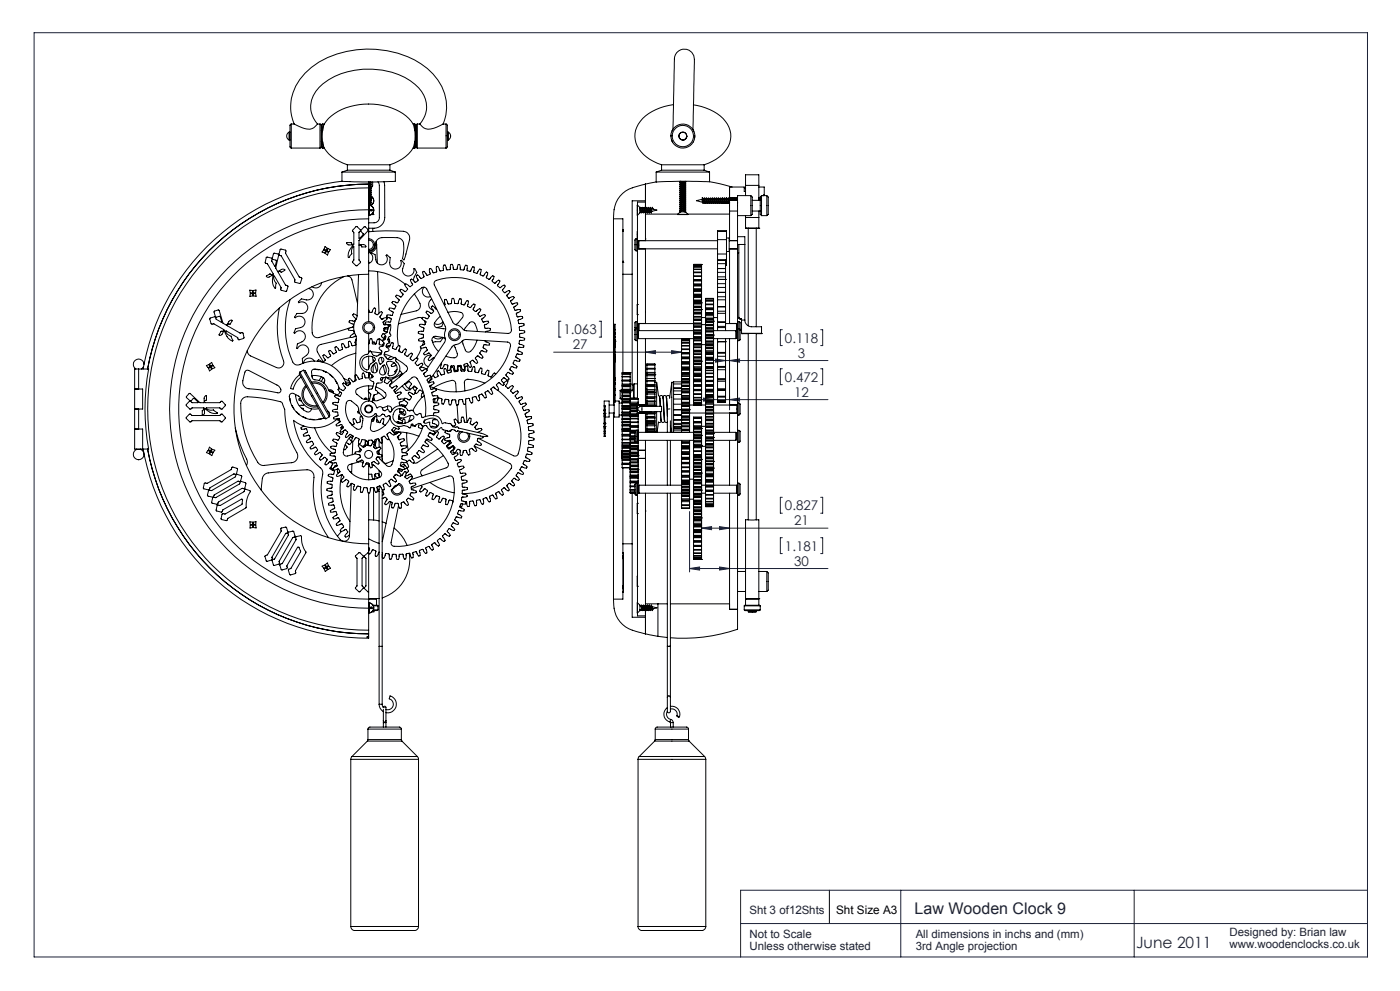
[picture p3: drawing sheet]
<svg xmlns="http://www.w3.org/2000/svg" width="420mm" height="297mm" viewBox="0 0 420 297" stroke-linecap="round" stroke-linejoin="round" font-family="sans-serif">
<defs><g id="words">
<text font-size="4.8" fill="#1b2136" x="274.4" y="273.9">Law Wooden Clock 9</text>
<text font-size="4.7" fill="#1b2136" x="340.8" y="284.2">June 2011</text>
<g font-size="4" fill="#1b2136">
<text x="169.1" y="100.2">1.063</text>
<text x="171.8" y="104.6">27</text>
<text x="235.5" y="102.7">0.118</text>
<text x="239.4" y="107.2">3</text>
<text x="235.5" y="114.4">0.472</text>
<text x="238.3" y="118.9">12</text>
<text x="235.5" y="152.9">0.827</text>
<text x="238.3" y="157.4">21</text>
<text x="235.5" y="165">1.181</text>
<text x="238.3" y="169.5">30</text>
</g>
<text font-size="3.5" x="250.8" y="274">Sht Size A3</text>
<g font-size="3.4" fill="#1b2136">
<text x="224.8" y="273.9">Sht 3 of12Shts</text>
<text x="224.8" y="281.2">Not to Scale</text>
<text x="274.7" y="281.2">All dimensions in inchs and (mm)</text>
<text x="368.8" y="280.6">Designed by: Brian law</text>
<text x="224.8" y="284.7">Unless otherwise stated</text>
<text x="274.7" y="284.7">3rd Angle projection</text>
<text x="368.8" y="284.1">www.woodenclocks.co.uk</text>
</g>
</g></defs>
<g fill="none" stroke="#1b2136" stroke-width=".3">
<path d="M10.2 9.8h400v277h-400zM168.3 96.3h-.6v4.7h.6M179.8 96.3h.6v4.7h-.6M234.7 98.8h-.6v4.8h.6M246.2 98.8h.6v4.8h-.6M166.1 105.5h38.4M193.6 105.5l3-.4v.9zM201.5 105.1l3 .4-3 .5zM208.3 119.8h40.1M211.1 119.3l3 .5-3 .4zM211.9 108.1h36.5M214.1 118.8v12"/>
<path d="M214.7 107.6l3 .5-3 .4zM218.9 118.8v4M218.9 119.8l3-.5v.9zM218.9 108.1l3-.5v.9zM234.7 110.5h-.6v4.8h.6M246.2 110.5h.6v4.8h-.6M210.5 137.5v21.8M206.9 153.3v18.1M210.5 158.3l3-.5v.9zM210.5 158.3h37.9M215.9 157.8l3 .5-3 .4zM234.7 149h-.6v4.8h.6"/>
<path d="M246.2 149h.6v4.8h-.6M206.9 170.4h41.5M206.9 170.4l3-.5v.9zM215.9 169.9l3 .5-3 .4zM234.7 161.1h-.6v4.8h.6M246.2 161.1h.6v4.8h-.6M222.2 276.8h188M270.2 266.8v20M340.3 266.8v20M410.2 266.8h-188v20"/>
</g>
<path d="M248.8 266.8v10" fill="none" stroke="#000" stroke-width=".3"/>
<g fill="#1b2136">
<path d="M211.1 119.3l3 .5-3 .4zM218.9 119.8l3-.5v.9zM210.5 158.3l3-.5v.9zM215.9 157.8l3 .5-3 .4zM206.9 170.4l3-.5v.9zM215.9 169.9l3 .5-3 .4zM193.6 105.5l3-.4v.9zM201.5 105.1l3 .4-3 .5z"/>
<path d="M218.9 108.1l3-.5v.9zM214.7 107.6l3 .5-3 .4z"/>
</g>
<g fill="none" stroke="#000" stroke-width=".3">
<path d="M86.7 39.6a1.31 1.31 0 0 0 0 2.3M86.7 39.6v2.3M86.9 39.6h-.2M86.9 39.6v2.4M86.9 39.6h.1M87.4 37.2l-.4 .3v6.6l.4 .3M87.4 37.2v7.2M87.4 37.2h.9M88.3 37.2l2.2 1a3.3 3.3 0 0 0 4.7-1M95.2 37.2h.8M95.2 37.2a7.7 7.7 0 0 1 .5-11 22.9 22.9 0 0 1 23.9-3.8 13.4 13.4 0 0 1 8 7.3 7.6 7.6 0 0 1-1.7 7.5M96 37.2l.4 .4"/>
<path d="M96 37.2v7.2M96.4 37.6v6.4M96.4 39.2v3.2M96.4 37.6v1.6M96.8 37.2l-.4 .4M96.8 39v3.5M96.8 39l-.4 .2M96.8 37.2v1.8M96.8 37.2h.5M97.3 37.2a15.5 15.5 0 0 1 13.3-6 16.7 16.7 0 0 1 12.8 5.1l.6 .9M97.3 37.2l-.5 1.8M124 37.2l.4 1.8"/>
<path d="M124 37.2h.4M124.4 37.2l.4 .4M124.4 39v3.5M124.4 39l.4 .2M124.4 37.2v1.8M124.8 37.6v6.4M124.8 39.2v3.2M124.8 37.6v1.6M125.2 37.2l-.4 .4M125.2 37.2h.8a3.5 3.5 0 0 0 5 .9l1.9-.9M125.2 37.2v7.2M132.9 37.2h.9"/>
<path d="M132.9 37.2a13.6 13.6 0 0 0-3-15 28 28 0 0 0-25.9-6.8 21.9 21.9 0 0 0-15.3 10.4 13.4 13.4 0 0 0-.4 11.4M133.8 37.2l.4 .3v6.6l-.4 .3M133.8 37.2v7.2M134.2 39.6h.1M134.3 39.6h.2M134.3 39.6v2.4M134.5 39.6a1.31 1.31 0 0 1 0 2.3M134.5 39.6v2.3M201.7 39l-.1 .2M201.9 38.7l.4-18.3a7.5 7.5 0 0 1 .7-4.6 3 3 0 0 1 3.7-.8 3 3 0 0 1 1.6 3.3l-.4 20.5M202 31.4a14.9 14.9 0 0 0-10.5 5.8 7.3 7.3 0 0 0 2.5 9.9l2 1.3 2.5 1M208 39l.1 .4"/>
<path d="M208.1 31.4a14.2 14.2 0 0 1 10.1 5.8 7.3 7.3 0 0 1-2.4 9.9l-2.1 1.3-2.5 1M86.7 41.9l.2 .1M86.9 42h.1M87.4 44.4h8.6M96.4 44l-.4 .4M96.4 44l.4 .4M96.4 44h.1M96.4 42.4l.4 .1M96.4 42.4v1.6M96.8 42.5l.1 .7a7.8 7.8 0 0 0 4.8 5.1l2.5 1.1M96.8 42.5v1.9M96.8 44.4h.4"/>
<path d="M102.6 54.3a68.8 68.8 0 0 0-59.4 54.9M102.6 51.6h16M102.6 51.6v2.7M104.2 49.4h12.8M104.2 51h12.8M104.2 51l-1.6 .6M104.2 49.4v1.6M110.6 59.1l.8-.3 .6 .8M110.6 54.8l.8-.2-.8 .3M110.6 56.3a66.3 66.3 0 0 0-66.3 66.3 66.3 66.3 0 0 0 66.3 66.3M110.6 56.3v6.6M110.6 55.2a67.4 67.4 0 0 0-66.3 55.4"/>
<path d="M110.6 55.2v1.1M110.6 54.5v.7M111.2 59.9v-.4l.2 .5M111.2 59.9l-.6 .2M111.2 59.3l-.6 .2M111.2 58.7l-.6 .2M111.2 58.1l-.6 .2M111.2 57.5l-.6 .2M111.2 56.9l-.6 .2M111.2 56.3l-.6 .2M111.2 55.7l-.6 .2M111.2 55.1l-.6 .1"/>
<path d="M111.2 54.5l-.6 .2M111.2 59.3l.2 .2-.8 .1M111.2 58.7l.2 .2-.8 .1M111.2 58.1l.2 .2-.8 .1M111.2 57.5l.2 .2-.8 .1M111.2 56.9l.2 .2-.8 .1M111.2 56.3l.2 .2-.8 .1M111.2 55.7l.2 .1-.8 .2M111.2 55.1l.2 .1-.8 .2M111.2 59.9l.2 .1M111.2 54.7v.4M111.2 55.3v.4"/>
<path d="M111.2 55.9v.4M111.2 56.5v.4M111.2 57.1v.4M111.2 57.7v.4M111.2 58.3v.4M111.2 58.9v.4M111.4 59.4l-.8 .3M111.4 58.2l-.8 .3M111.4 57.6l-.8 .3M111.4 57l-.8 .3M111.4 56.4l-.8 .3M111.4 55.8l-.8 .3"/>
<path d="M111.4 55.2l-.8 .3M111.4 58.8l.6 .8M111.8 54.5v1.2l-.5 .7M112 59.6a1.48 1.48 0 0 1-.8 2M112 59.6a1.53 1.53 0 0 1-.8 2M113.4 54.5l.4 1.1v9.6a1.57 1.57 0 0 1-1.6 1.6h-1.6M115.2 54.5l.2 1.1v9.6a3.3 3.3 0 0 1-3.2 3.2h-1.6M117 51l1.6 .6M117 49.4v1.6M118.6 51.6v2.7l-5.9 .2-10.1-.2M124 44.4h.4M124.4 42.5l-.1 .5a7.6 7.6 0 0 1-4.8 5.3l-2.5 1.1"/>
<path d="M124.4 42.5v1.9M124.8 44l.4 .4M124.8 44l-.4 .4M124.8 42.4l-.4 .1M124.8 42.4v1.6M125.2 44.4h8.6M134.2 42h.1M134.5 41.9l-.2 .1M193.6 55.2l-1.4 .4a12.2 12.2 0 0 0-6.2 3.2 11.2 11.2 0 0 0-2 6.8M193.6 55.2v7.2M196.8 54.5l-3.2 .7M196.8 51.6h16.1"/>
<path d="M196.8 51.6v2.9M198.5 49.4h12.7M198.5 51h12.7M198.5 51l-1.7 .6M198.5 49.4v1.6M201.3 40.5v.2M201.5 42l.2 .5M204 59.6h.1M204 54.3v9.3M204 56h.1M204 59h.1M204 58.4h.1"/>
<path d="M204 57.8h.1M204 57.2h.1M204 56.6h.1M204 55.4h.1M204 54.8h.1M204 54.8l.3 .1M204 55.4l.3 .1M204 56l.3 .1M204 56.6l.3 .1M204 57.2l.3 .1M204 57.8l.3 .1M204 58.4l.3 .1"/>
<path d="M204 59l.3 .1M204 59.6l.3 .1M204.3 59.7l1.1-.3 .1 .4M204.3 57.9l1.1-.3 .1 .4M204.3 54.3v.3M204.3 54.9v.3M204.3 55.5v.4M204.3 56.1v.4M204.3 56.7v.4M204.3 57.3v.4M204.3 57.9v.3M204.3 58.5v.3"/>
<path d="M204.3 59.1v.4M204.3 59.7v.4M204.3 54.6l-.3 .1M204.3 55.2l-.3 .1M204.3 55.8l-.3 .1M204.3 56.4l-.3 .1M204.3 57l-.3 .1M204.3 54.6l1.4-.1-1.7 .2M205.4 57l-1.1 .3M205.4 56.4l-1.1 .3M205.4 55.8l-1.1 .3M205.4 55.2l-1.1 .3"/>
<path d="M205.4 54.6l-1.1 .3M205.5 57.4l-1.5 .3M205.5 58l-1.5 .3M205.5 58.6l-1.5 .3M205.5 59.2l-1.5 .3M205.5 59.8l-1.5 .3M205.5 59.8l.2 .1-1.7 .2M205.5 59.2l.2 .1-1.7 .2M205.5 58.6l.2 .1-1.7 .2M205.5 58l.2 .1-1.7 .2M205.5 57.4l.2 .1-1.7 .2M205.5 56.8l.2 .1-1.7 .2"/>
<path d="M205.5 56.2l.2 .1-1.7 .2M205.5 55.6l.2 .1-1.7 .2M205.5 55l.2 .1-1.7 .2M205.5 56.8l-1.2 .2M205.5 56.2l-1.2 .2M205.5 55.6l-1.2 .2M205.5 55l-1.2 .2M205.5 54.6v.4M205.5 55.2v.4M205.5 55.8v.4M205.5 56.4v.4M205.5 57v.4"/>
<path d="M205.5 58.2v.4M205.5 58.8v.4M205.7 59.9l-.3 .1M205.7 59.3l-.3 .1M205.7 58.7l-1.4 .4M205.7 58.1l-1.4 .4M205.7 57.5l-.3 .1M205.7 56.9l-.3 .1M205.7 56.3l-.3 .1M205.7 55.7l-.3 .1M205.7 55.1l-.3 .1M205.7 54.5l-.3 .1"/>
<path d="M205.7 54.3v9.3M206.1 40.8a1.2 1.2 0 0 1-1.2 1.2M206.1 40.8h.1M208.1 42.4l-.1 .1M208.4 40.6v.5M210.7 59.3l.2 .4M210.7 59.3l.2 1.7-.4-1.2-1.6 .3 1.9 .5M210.7 59.3h-.1M211.2 51l1.7 .6M211.2 49.4v1.6M211.8 59.4l.3 1.6-.4-1.5h-.3M211.9 59.3l.3 1.4h.5"/>
<path d="M212.5 59.3l.3 1.4h.5M212.5 59.4l.2 1.6-.4-1.5h-.3M212.9 54.5l6.4 1.4M212.9 54.5l-9-.2-7 .2M212.9 51.6v2.9M213.1 59.3l.1 .3M213.1 59.4l.2 1.6-.4-1.5h-.3M213.2 59.5h.3l.4 1.5-.2-1.7 .3 1.4h.4M213.2 59.6l.2 1.1h.4M213.8 59.5l.4 .2 .3 1.3-.2-1.7 .3 1.4h.5M214.4 59.5l.4 .2 .3 1.3-.2-1.7 .3 1.4h.5M215.4 59.4l.3 1.6-.3-1.3-.4-.2"/>
<path d="M215.5 59.3l.3 1.4h.5M216.1 59.3l.3 1.4h.5M216.1 59.4l.2 1.6-.3-1.3-.4-.2M216.7 59.3l.1 .3M216.7 59.4l.2 1.6-.3-1.3-.4-.2M216.7 59.3h-.1M216.8 59.5l.4 .2 .3 1.3-.2-1.7 .3 1.4h.4M216.8 59.6l.2 1.1h.4M217.9 59.3l.3 1.4h.5M217.9 59.3l.2 1.7-.3-1.3-.4-.2M217.9 59.3h-.1M218 59.5l.4 .2 .3 1.3-.2-1.7 .4 1.4"/>
<path d="M218.6 59.5h.3M218.9 56.1h4.4v1.3h.4M218.9 59.3h2.4M218.9 59.5l.2 .5M219.1 59.3l.2 .7M219.1 59.3l.1 .7M219.1 59.3l-.2 .2M219.2 59.5h.3M219.3 55.9l.3 .2M219.3 55.9h-.4v3.6M219.5 59.5l.2-.2 .2 .7M219.5 59.5l.2 .5"/>
<path d="M219.7 59.4l.1 .6M219.8 59.5h.3M220.1 59.5l.2 .5M220.2 59.3l-.1 .2M220.3 59.3l.1 .3M220.3 59.4l.1 .6M220.3 59.3h-.1M220.4 59.5h.3M220.4 59.6l.1 .4M220.7 59.5l.2 .5M220.8 59.3l.2 .7M220.8 59.3l-.1 .2"/>
<path d="M220.9 59.3l.2 .7M221 59.5h.3M223.3 56.3h.4M223.7 55.6v-3.2h3.9v3.2M223.7 55.6v3M223.7 55.6h3.9M225.2 58.6l.5 .5v5.1l-.5 .4M225.2 58.6v6M225.2 58.6h-3.9v6M227.6 59.8l.1 .2M227.6 59.5h.3M227.6 55.6v4.4"/>
<path d="M227.6 56.1h1.7v2.2M227.6 59.3h.5M228 59.3v.7l-.1-.5M228 59.3l.1 .2M228 59.3l-.1 .2M228.5 58.6v6M228.5 58.6l-.4 .5v5.1l.4 .4M228.5 58.6h1.5M228.9 58.6h.1M229.3 58.3v.3M229.3 58.3l-.4 .3M230 58.6l.5 .5v5.1l-.5 .4"/>
<path d="M230 58.6v6M79.9 77.1l1.7 .4-.1 .8 1 1.5 .4-1.7-1.2-.5 .3-1.5 .3-.2 1.3 .3-.9 4.1 .6 1 1.5-.7 .7 .3-1 .7-.5-.3-.6 .3 2.2 3.8 .8 .3-.5 1.6-1.7-.4 .1-.8-2-3.4-.2 .1a2.37 2.37 0 0 0 .8 2.1l-.4 1.5a5.4 5.4 0 0 1-.7-4l-1.3 .7-.6-.2 1.1-.8 .5 .3 .5-.2-1.7-3.1-.7-.3zM84.1 74.7l1.7 .4-.1 .8 4 7.1 .9 .4-.6 1.5-1.6-.4 .1-.7-4.1-7.1-.7-.3zM97.1 74.9l.6 .3-.3 .6-.8-.3zM97.5 73.9l.7 .5-.4 .6-.6-.4zM97.9 75.3l.6 .4-.3 .7-.6-.5zM98.4 74.5l.7 .3-.4 .7-.7-.4zM106.8 67.9h.3l1.1 1-.5 .7v1.9l1.3-1.3-.8-1.1 1.1-1.1h.3l.9 .9-2.8 3.1v1.3h1.6l.5 .6-1.3 .1-.2-.6h-.6v4.6l.5 .6-1.2 1.1-1.3-1.2 .5-.5v-4.1h-.3a2.35 2.35 0 0 0-.3 2.2l-.9 1.1h-.2a5.7 5.7 0 0 1 1.4-3.8h-1.5l-.4-.6 1.3-.1 .3 .5h.6v-3.5l-.5-.6zM110.6 61.5a1.52 1.52 0 0 1 1.5 1.5M110.6 62.9v2.7M110.6 65.6a57 57 0 0 0-57 57 57 57 0 0 0 57 57M110.6 62.9a59.7 59.7 0 0 0-59.7 59.7 59.7 59.7 0 0 0 59.7 59.7"/>
<path d="M110.6 69v.3M110.6 78.3v.4M110.6 78.7h.1M110.6 78.9a1.72 1.72 0 0 0 .6-3l.2-.2 1.1 .6a2.66 2.66 0 0 0 1.4 3 1.74 1.74 0 0 0 2-.7 1.74 1.74 0 0 0-.1-2.1l.3-.1 1 .8a2.65 2.65 0 0 0 .7 3.2 1.74 1.74 0 0 0 2-.2 1.74 1.74 0 0 0 .4-2.1l.3-.1 .8 1a2.69 2.69 0 0 0-.3 2.9 1.73 1.73 0 0 0 2.2 .7 1.73 1.73 0 0 0 .9-2.1h.3l.6 1.1a3.3 3.3 0 0 0-.9 2.5M110.6 69.5l5-.3 5.4 .1a2.08 2.08 0 0 1 1.9 2.5l-1.7 6.1-.5-.4 .3-1.7a4.2 4.2 0 0 0-.8-4.2l-1-.4h-2.3a4.4 4.4 0 0 0-3.8 .8l-.5 1.2a2.07 2.07 0 0 1-2 2.2M110.6 71.5a1.82 1.82 0 0 1 1.8 1.9 1.82 1.82 0 0 1-1.8 1.8M110.6 72a1.39 1.39 0 0 1 1.4 1.4 1.39 1.39 0 0 1-1.4 1.4M110.6 65.6v30.8M110.6 62h.2M110.6 63h.8M110.6 63l.2 .2M110.6 63.8l.2 .2"/>
<path d="M110.6 64h.2M110.8 62l-.2 .2M110.8 62v.8M110.8 63.2v.8M110.8 62.8l-.2 .2M110.8 62.8h.8M110.8 63.2h.8M111.2 61.1l-.6 .2M111.2 60.5l-.6 .2M111.2 61.1l.2 .1-.8 .2M111.2 60.5l.2 .2-.8 .1M111.2 60.1v.4"/>
<path d="M111.2 60.7v.4M111.2 61.3v.3M111.4 61.2l-.7 .3M111.4 60.6l-.8 .3M111.4 60l-.8 .3M111.4 60l-.8 .2M111.4 63l.2 .2M111.5 64.2h.6M111.6 62.8l-.2 .2M111.6 62.8v.4M111.8 63.9l.3 .3M111.8 68.4v1"/>
<path d="M112.1 64.2l-.7 .1M112.1 63a1.52 1.52 0 0 1-1.5 1.5 1.59 1.59 0 0 0 1.5-1.5zM112.8 72.4a2.42 2.42 0 0 1-2.2 3.4M113 73.3l.2 5.5M184 65.6v55.8M184 65.6h2.9v3.4M186.9 69v.3M186.9 78.7h.1M186.9 78.3v.4M186.9 69.3v9M186.9 78.7v3.5M186.9 78.3h.1v.4h-.1"/>
<path d="M186.9 69h.1v.3h-.1M190.9 71.5l-.4 .4v2.9l.4 .4M190.9 71.5v3.7M190.9 71.5h.3M190.9 75.2h.3M191.2 71.5v-2.1v2.1M191.2 61.5v3M191.2 61.5l.8 .7v1.6l-.8 .7M191.2 71.5v3.7M191.2 64.5v7M191.2 75.2v21.2M191.2 72.1h2.4"/>
<path d="M191.2 74.6h2.4M191.7 72.1v2.5M191.7 72.1l-.2 .3v2l.2 .2M191.7 72.1h23.6M191.7 74.6h23.6M192 63.6h.3M192 63.7h.3M192 62.3h.1M192.1 62.2l.2 .3M192.2 62.3l.3 .1M192.4 63.8l-.3-1.7 .3 1.7M192.5 63.7h.4"/>
<path d="M192.5 63.6l-.3-1.2h.4l.4 1.4M192.5 63.6h.1M192.5 63.6h.4M192.7 62.2l.3 1.6M192.7 62.2l.4 1.4M192.8 62.4h.4l.4 1.4M192.8 62.3l.3 .1M193.1 63.7h.4M193.1 63.6h.1M193.1 63.6h.4M193.3 62.2l.3 1.6M193.3 62.2l.2 .2"/>
<path d="M193.4 62.3h.2M193.4 62.4h.4l.4 1.4M193.4 62.4l.3 1.1 .4 .1M193.6 60.6h-2.4v.9M193.6 60.2h-3.9v22M193.6 63.7v8.4M193.6 74.6v22.4M193.6 64.2h9.8M193.8 71.6l-.1 .2M193.9 62.2l.3 1.6M193.9 62.2l.4 1.3 .4 .1M194 62.4h.4l.3 1.2"/>
<path d="M194.5 62.2l.3 1.6M194.5 62.2l.2 .2M194.7 62.4h.2l.5 1.4M194.7 63.6h.1M194.7 62.4l.2 1.1 .3-.1M194.7 63.6l.1 .2M195.1 62.2l.3 1.6M195.1 62.2l.5 1.1 1.5-.3-1.1-.3M195.3 62.5l.2 .1M195.5 62.6l.2-.5 .3 .6M195.5 62.6l.5 .1M203.3 64.2h3.1"/>
<path d="M203.3 64.2l.7-.7h1.7l.7 .7M204 62.6l.3 .1M204 63.2l.3 .1M204 62h.1M204 60.8h.1M204 60.2h.1M204 61.4h.1M204 60.2l.3 .1M204 60.8l.3 .1M204 61.4l.3 .1M204 62l.3 .1M204 62.5l1.7-.2z"/>
<path d="M204 63.1l1.7-.2zM204.3 60.9l1.1-.3 .1 .4M204.3 60.3l1.1-.3 .1 .4M204.3 60.3v.4M204.3 60.9v.4M204.3 61.5v.3M204.3 62.1v.3M204.3 62.7v.4M204.3 63.3v.2M205.1 63.4l.4 .1M205.1 63.4h.5M205.5 60.4l-1.5 .3"/>
<path d="M205.5 61l-1.5 .3M205.5 61.6l-1.5 .3M205.5 61.6l.2 .1-1.7 .2M205.5 61l.2 .1-1.7 .2M205.5 60.4l.2 .1-1.7 .2M205.5 63.3l-.4 .1M205.5 61.2v.4M205.5 61.8v.4M205.5 62.4v.4M205.5 63v.3M205.5 63.5h.1M205.5 63.3l.1 .1"/>
<path d="M205.6 63.4l-.1 .1M205.7 62.9l-1.4 .4M205.7 62.3l-1.4 .4M205.7 61.7l-1.4 .4M205.7 61.1l-1.4 .4M205.7 60.5l-.3 .1M206.3 64.2h12.6M208.1 79.9v.1M208.1 79.5v.4M208.1 79.5h.1M208.1 79.3v.2M208.1 79.3h.1"/>
<path d="M208.1 79.5h2.4M208.1 79.9h2.4M208.1 79.3h2.4M208.1 79.2h2.4M210.5 79.9v.1M210.5 79.5v.4M210.5 79.5h.1M210.5 79.3v.2M210.5 79.3h.1M211.3 60.2l.2 .8-.2-1.7 .3 1.4h.5M211.3 60.2l-.1-.5h-.3l.2 1h.2M211.3 60.2v.5"/>
<path d="M211.3 60.7h.2M215.3 69.3v2.5M215.3 76.1v1.8M215.3 69.3h2.6M215.3 71.8v4.3M215.3 77.9v5.1M215.3 79h2.4M215.3 78h2.4M215.3 76.1h2.6M215.3 71.8h2.6M215.3 77.9h2.6M217 61h.1"/>
<path d="M217.6 61h.1M217.7 77.9v5.1M217.7 79.4h.2M217.9 69.3v2.5M217.9 76.1v1.8M217.9 71.3h.9v4.1h-.9M217.9 77.9v1.5M217.9 71.8v4.3M217.9 79.4l-.2 .2M218.2 61h.1M218.8 72.1h2.5M218.8 74.6h2.5"/>
<path d="M218.8 61h.1M218.9 63.2h2.4M218.9 72.1h2.4M218.9 74.6h2.4M218.9 63.2v8.9M218.9 74.6v22.4M218.9 60.7v.2M221.3 70.9v4.9M221.3 70.9h2.1v2.4M221.3 60h-2.4v3.2M221.3 75.8h.4M221.3 64.6h3.9"/>
<path d="M221.3 64.6v6.3M221.3 75.8v20.6M221.3 60.7v.2M223.4 73.3h-1.7v21.8M223.4 73.3v22.6M223.7 65.2v3.2M223.7 68.4h.1M223.7 68.4h3.9M223.7 64.6v.6M223.7 65.2h3.9M225.7 63.2h2.4M225.7 60h2.4"/>
<path d="M227.6 65.2v3.2M227.6 68.4h.1M227.6 63.2v2M227.6 63.4h.5M228.5 64.6h1.5M64.2 93.3l1.3-.4 .3 .1 1.1 3.8 1 .7 .9-1.3 .8-.2-.5 1.1h-.6l-.3 .5 3.8 2.2 .8-.1 .4 1.6-1.6 .5-.3-.7-3.5-1.9-.1 .1a2.34 2.34 0 0 0 1.7 1.4l.5 1.3-.1 .2a5.6 5.6 0 0 1-2.6-3l-.7 1.1-.8 .2 .6-1.2 .7-.1 .2-.4-3-1.8h-.9l-.3-1.6 1.4-.5 .2 .1 .3 .7 1.6 .8-.6-1.7-1.2 .2zM74.9 87l.8 .1v.7h-.6zM75.1 88h.7v.7l-.8 .1zM76 88h.7l.1 .8-.8-.1zM76 87.1l.8-.2-.1 .8-.7 .1zM83.8 92.3a28.3 28.3 0 0 0 1.4 16.3 1.59 1.59 0 0 1-2.3 1.5l-7.7-3.4-.7-.7-.3-.9M87.1 89.7a23.9 23.9 0 0 0 1.1 19.3l.5 .3 .7 .1a10.4 10.4 0 0 1 13.3 3.2l1.2 2.7"/>
<path d="M92.5 86.4a1.75 1.75 0 0 1 1.5 2.1 1.75 1.75 0 0 1-2.1 1.4l-1.5-.3-.9 .9 .1 .2a1.74 1.74 0 0 1 2.6 1 1.74 1.74 0 0 1-1.6 2.2h-1.5l-.7 1.1 .1 .2a1.74 1.74 0 0 1 2.8 .4 1.74 1.74 0 0 1-1.1 2.6l-1.5 .3-.5 1.2 .2 .2a1.74 1.74 0 0 1 2.8-.2 1.74 1.74 0 0 1-.6 2.7l-1.4 .7-.2 1.2 .3 .2a1.75 1.75 0 0 1 2.6-.8 1.75 1.75 0 0 1 0 2.8l-1.2 .9 .1 1.3 .3 .1a1.74 1.74 0 0 1 1.4-1.5 1.74 1.74 0 0 1 1.8 .9M96.5 84.7a1.8 1.8 0 0 1-2.9 1.2M103.2 82.9a17 17 0 0 0-9.5 17.2l.7 .9 1 .2 9.3-2.8M104.3 82.7l.7 .3 .6 .9 1.7 7.1M106 97.9l-.8 .3M107.1 94.7l-.3-.3a.48 .48 0 0 0-.9-.2 .48 .48 0 0 0 .3 .8l.6 .5-.3 .7-1.1-.1a.46 .46 0 0 0-.7 .3 .46 .46 0 0 0 .6 .5l.7 .3v.8l-.9 .2a.43 .43 0 0 0-.6 .5 .43 .43 0 0 0 .6 .3l1 .1 .2 .7-.7 .5a.47 .47 0 0 0-.4 .7 .47 .47 0 0 0 .8 0l.8-.2M107.6 82.3l-.5 12.6a5.7 5.7 0 0 0-.3 5.8l-.3 13.5M107.6 82.7v.2M110.6 82.2a40.4 40.4 0 0 0-40.4 40.4 40.4 40.4 0 0 0 40.4 40.4M110.6 93l.2 .6M110.6 81.2a17.1 17.1 0 0 1 11 4M110.6 92.8l.3 .8"/>
<path d="M110.6 100v5.7M110.8 93.6h.8l.3-.8a.46 .46 0 0 1 .7-.4 .46 .46 0 0 1 0 .8l-.1 .7 .6 .4 .8-.6a.45 .45 0 0 1 .7-.1 .45 .45 0 0 1-.2 .7l-.5 .6 .5 .7 .8-.3a.5 .5 0 0 1 .9 .2 .5 .5 0 0 1-.6 .6l-.6 .5 .2 .6 1.6 .3v.3M113.3 81.4l.4 12.4M114.7 95.6h-.3M114.7 95.6h.1M116 98.2l-.8 .3M116.1 99.5v.1a.66 .66 0 0 0-.7 .5 .66 .66 0 0 0 .3 .7l-.3 1a.36 .36 0 0 0-.5 0 .36 .36 0 0 0-.1 .4l.4 .6-.1 .7-.3 .3a.72 .72 0 0 0-1 .4 .72 .72 0 0 0 .7 .9l-.2 1.1-1.2 .5-1.1-.2-.8-1.3-.5 .3M116.1 99.5l.5-1.5 .6-.8v1l-.3 1.6a.65 .65 0 0 1 .3 .6 .65 .65 0 0 1-.5 .5l-.4 .9 .4 .5M116.4 98.6h-.4a.48 .48 0 0 0-.7 .4 .48 .48 0 0 0 .7 .4h.1M116.5 98l.1-.1-1.4 .5-.1 .8 1 .4M116.5 95.1l-.5 .2M116.9 97.5l-.9-.3a.45 .45 0 0 1-.4-.6 .45 .45 0 0 1 .7-.1h.9l.2-.9-.1-.2-.9-.3a.44 .44 0 0 1-.3-.7 .44 .44 0 0 1 .7 0h.9l.3-.8-.7-.4a.47 .47 0 0 1-.5-.7 .47 .47 0 0 1 .8-.1l.8 .2 .4-.9-.9-.6a.45 .45 0 0 1-.1-.7 .45 .45 0 0 1 .7 .1l.7 .3 .6-.8-.8-.8a.41 .41 0 0 1-.1-.7 .41 .41 0 0 1 .6 .1l.8 .4 .6-.7-.6-.8a.46 .46 0 0 1-.1-.7 .46 .46 0 0 1 .7 .2l.7 .4 .7-.7-.6-.9a.41 .41 0 0 1 0-.6 .41 .41 0 0 1 .6 .2l.6 .5a.64 .64 0 0 0 .8-.5l.1-.3-.5-.6a.46 .46 0 0 1 0-.8 .46 .46 0 0 1 .7 .4l.5 .5 .9-.5v-.2l-.4-.7a.46 .46 0 0 1 .1-.7 .46 .46 0 0 1 .7 .4l.5 .6 .9-.5-.3-1a.44 .44 0 0 1 .3-.7 .44 .44 0 0 1 .5 .5l.4 .7 .4-.1 .6-.3-.2-.8a.48 .48 0 0 1 .1-.8 .48 .48 0 0 1 .6 .6l.4 .7 .9-.3v-1.1a.41 .41 0 0 1 .3-.6 .41 .41 0 0 1 .5 .6l.2 .7 .3 .1 .8-.2v-.8a.49 .49 0 0 1 .3-.8 .49 .49 0 0 1 .5 .7l.2 .8 .9-.1 .2-.2v-.9a.45 .45 0 0 1 .6-.5 .45 .45 0 0 1 .2 .7l.1 .8h1.1l.2-1a.41 .41 0 0 1 .5-.4 .41 .41 0 0 1 .3 .6l-.1 .8 .2 .2h1l.2-.9a.47 .47 0 0 1 .6-.5 .47 .47 0 0 1 .2 .8l-.1 .8 .9 .2 .3-.1 .2-.8a.44 .44 0 0 1 .7-.3 .44 .44 0 0 1 0 .7l-.1 .8 .9 .3 .5-.8a.46 .46 0 0 1 .7-.3 .46 .46 0 0 1 .1 .7l-.2 .8 .8 .4 .7-.8a.33 .33 0 0 1 .2-.4 .33 .33 0 0 1 .4 .2l.1 .4-.4 1.2 .9 .4 .6-.7a.46 .46 0 0 1 .7-.2 .46 .46 0 0 1-.1 .8l-.4 .7 .6 .5 .4 .1 .5-.6a.45 .45 0 0 1 .8-.2 .45 .45 0 0 1-.2 .8l-.5 .6 .3 .4 .6 .4 .5-.5a.47 .47 0 0 1 .8-.2 .47 .47 0 0 1-.2 .8l-.5 .6 .6 .7 1-.5a.44 .44 0 0 1 .7 .2 .44 .44 0 0 1-.4 .6l-.6 .6 .5 .7 .9-.3a.47 .47 0 0 1 .8 0 .47 .47 0 0 1-.4 .7l-.6 .5 .1 .4 .4 .6 .7-.3a.49 .49 0 0 1 .9 0 .49 .49 0 0 1-.5 .7l-.7 .4 .4 1 1-.2a.45 .45 0 0 1 .7 .4 .45 .45 0 0 1-.6 .4l-.7 .3 .2 .9 .2 .2 .7-.2a.48 .48 0 0 1 .8 .3 .48 .48 0 0 1-.6 .6l-.7 .2 .1 .9 .2 .2 .9-.1a.43 .43 0 0 1 .5 .5 .43 .43 0 0 1-.6 .4l-.8 .2v.7l.2 .4h.7a.47 .47 0 0 1 .7 .4 .47 .47 0 0 1-.7 .4l-.8 .1v1l1.1 .2a.41 .41 0 0 1 .4 .5 .41 .41 0 0 1-.6 .3l-.9 .1-.2 .8 .1 .2 .8 .2a.47 .47 0 0 1 .5 .6 .47 .47 0 0 1-.7 .2h-.8l-.3 .8 .1 .3 .9 .3a.41 .41 0 0 1 .3 .6 .41 .41 0 0 1-.6 .1l-1-.1-.2 .7v.4l.7 .3a.46 .46 0 0 1 .4 .7 .46 .46 0 0 1-.8 0l-.7-.2-.4 .8v.2l.7 .5a.46 .46 0 0 1 .3 .7 .46 .46 0 0 1-.8-.1l-.7-.3-.6 .9 .8 .7a.42 .42 0 0 1 .1 .6 .42 .42 0 0 1-.6 0l-.8-.4-.6 .7 .6 .8a.46 .46 0 0 1 .1 .7 .46 .46 0 0 1-.7-.2l-.7-.4-.7 .7 .6 .9a.41 .41 0 0 1 0 .7 .41 .41 0 0 1-.6-.3l-.7-.6-.8 .7 .5 .9a.41 .41 0 0 1 0 .7 .41 .41 0 0 1-.6-.3l-.6-.6-.3 .1-.7 .5 .5 .8a.46 .46 0 0 1-.2 .8 .46 .46 0 0 1-.6-.4l-.5-.7-.8 .4 .2 1a.45 .45 0 0 1-.2 .7 .45 .45 0 0 1-.6-.5l-.4-.6-.8 .3-.2 .3 .3 .8a.43 .43 0 0 1-.4 .6 .43 .43 0 0 1-.4-.5l-.4-.8-.9 .3v.8a.47 .47 0 0 1-.2 .8 .47 .47 0 0 1-.6-.5l-.3-.8-1 .2v.9a.44 .44 0 0 1-.3 .7 .44 .44 0 0 1-.5-.6l-.1-.7-.3-.2-.9 .2v.9a.45 .45 0 0 1-.5 .6 .45 .45 0 0 1-.3-.7l-.2-.8-.9-.1-.3 1.1a.42 .42 0 0 1-.5 .4 .42 .42 0 0 1-.2-.6l-.1-.9-.9-.1-.2 .1-.2 .8a.46 .46 0 0 1-.6 .5 .46 .46 0 0 1-.2-.8v-.8l-.8-.2-.5 .9a.46 .46 0 0 1-.7 .4 .46 .46 0 0 1 0-.8v-.3"/>
<path d="M124.3 88.1l.9 1.4a2.93 2.93 0 0 1 .9 2.5l-.3 .6-.9 .6-4.6 1M126.7 95.3l-1.3-.1-5.9 1.8M127.2 86.1a1.74 1.74 0 0 0-.2 2.2 1.74 1.74 0 0 0 2.2 .6M127.4 96.2l.2 .9M129.5 89.7a1.78 1.78 0 0 0-.9 1.8 1.78 1.78 0 0 0 1.3 1.5M130.5 84.2a17 17 0 0 1 22.9 15.1l-.4 .5-.6 .1-13-.9a6.5 6.5 0 0 0-3.1-2l-.4-.3-5.6-11.3v-.8zM131 92.6l-.7-.5a.47 .47 0 0 0-.7-.3 .47 .47 0 0 0 .1 .8l.4 .7-.6 .6-.9-.5a.41 .41 0 0 0-.7 .1 .41 .41 0 0 0 .2 .6l.7 .5-.4 .8-.2 .2-.8-.4a.46 .46 0 0 0-.8 .2 .46 .46 0 0 0 .5 .6l.7 .4-.3 .9-1.1-.1a.41 .41 0 0 0-.6 .3 .41 .41 0 0 0 .5 .5l.9 .3-.1 .9-1 .1a.45 .45 0 0 0-.6 .5 .45 .45 0 0 0 .7 .3l.7 .1 .1 .7-.1 .4-.7 .1a.47 .47 0 0 0-.6 .5 .47 .47 0 0 0 .8 .3h.7l.3 .7v.3l-.7 .3a.48 .48 0 0 0-.5 .6 .48 .48 0 0 0 .8 .2l.8-.2 .4 .9-.6 .4a.49 .49 0 0 0-.4 .8 .49 .49 0 0 0 .8-.1l.7-.3 .6 .6-.6 .9a.44 .44 0 0 0 .1 .8 .44 .44 0 0 0 .6-.4l.6-.5 .2 .1M132.1 94.8l-.4 .4a2.58 2.58 0 0 0-1.4 2.2l.5 .7 2.2 .4h.7M132.9 96.6l-.1-.2a1.73 1.73 0 0 1-2.5 .5M133 96.7l-.5 1.1-1.5 .4M133.3 91.5l.2-.2-.1-.7a.47 .47 0 0 1 .2-.8 .47 .47 0 0 1 .6 .5l.3 .8 .8-.1 .2-1a.47 .47 0 0 1 .5-.6 .47 .47 0 0 1 .3 .7l.1 .8 .9 .1 .3-.9a.47 .47 0 0 1 .6-.5 .47 .47 0 0 1 .2 .7v.8l.8 .3 .6-1a.44 .44 0 0 1 .7-.1 .44 .44 0 0 1-.1 .7l-.2 .8 .8 .4 .8-.8a.44 .44 0 0 1 .7 0 .44 .44 0 0 1-.2 .6l-.4 .7 .7 .6 .8-.5a.45 .45 0 0 1 .8-.1 .45 .45 0 0 1-.3 .7l-.5 .6 .5 .8 .8-.3a.48 .48 0 0 1 .8-.1 .48 .48 0 0 1-.3 .8l-.7 .4 .4 .8 1.1-.1a.41 .41 0 0 1 .6 .3 .41 .41 0 0 1-.5 .4l-.8 .4 .2 .8 .2 .3 .8-.1a.46 .46 0 0 1 .6 .4 .46 .46 0 0 1-.6 .4l-.8 .3M134.4 93.6a5.1 5.1 0 0 1 4.4 .4l.2 .5-.3 .7-1.5 1.8-.6 .3"/>
<path d="M139.3 99l.2-.6 1.3-1.6a1.03 1.03 0 0 1 1.7 .1l.7 2.4M184.3 98.8v-1.6h.2v1.6M184.3 99.7v.4M184.3 98.8v.9M184.3 98.8h.2M184.3 99.7h.2M184.5 99.7v.4M184.5 98.8v.9M186.9 82.2v29.5M186.9 82.2h2.8M189.7 82.2v34.7M190.5 98.9v2.9l.4 .3"/>
<path d="M190.9 98.5l-.4 .4M190.9 96.4l-.4 .3v2.2M190.9 98.5v3.6M190.9 96.4v2.1M190.9 98.5h.3M190.9 96.4h.3M191.2 91.3v3M191.2 94.3h.1M191.2 91.3h.1M191.2 98.5v3.6M191.2 96.4v2.1M191.2 96.9l16.9 .1"/>
<path d="M191.2 99.4h.1M191.5 99.1v-1.9l.2-.2v2.1M191.5 99.1v2.4M191.5 99.1l-.2 .2v2l.2 .2M191.5 99.1h16.6M193.6 93.6h.1M208.1 99.2v.4M208.1 99.6v.3M208.1 99v.2M208.1 97v.4M208.1 97.4v.4M208.1 96.9v.1"/>
<path d="M208.1 94.9v.4M208.1 95.3v.4M208.1 94.9h2.4M208.1 92.8v.4M208.1 93.2v.5M208.1 99.9v.3M208.1 98.9v.1M208.1 92.8h.1M208.1 97.9v.2M208.1 98.1v.8M208.1 96.8v.1M208.1 96.1v.7"/>
<path d="M208.1 95.8v.3M208.1 90.8v.3M208.1 91.1v.7M208.1 94.1v.8M208.1 90.8h.1M208.1 93.8v.3M208.1 92.2v.6M208.1 88.9v.3M208.1 89.2v.7M208.1 91.9v.3M208.1 90.4v.4M208.1 90.1v.3"/>
<path d="M208.1 87.1v.3M208.1 87.4v.8M208.1 88.7v.2M208.1 88.4v.3M208.1 85.4v.3M208.1 85.7v.8M208.1 86.8v.3M208.1 84v.2M208.1 84.2v.9M208.1 85.4h.1M208.1 82.9v-.2h2.4v.2M208.1 82.9v.9"/>
<path d="M208.1 81.5v.2M208.1 81.7v1M208.1 80.8v.7M208.1 80.6v.2M208.1 80v.6M208.1 99h2.4M208.1 96.9h2.4M208.1 92.8h2.4M208.1 90.8h2.4M208.1 83.8v.2M208.1 85.1v.3M208.1 86.5v.3"/>
<path d="M208.1 88.2v.2M208.1 89.9v.2M208.1 91.8v.1M208.1 93.7v.1M208.1 95.7v.1M208.1 97.8v.1M208.1 99.9h.1M208.1 97.8h2.4M208.1 85.1h2.4M208.1 83.8h2.4M208.1 98.9h2.4M208.1 99.9h2.4"/>
<path d="M208.1 95.7h2.4M208.1 92.2h2.4M208.1 91.1h2.4M208.1 90.1h2.4M208.1 99.6h2.4M208.1 99.2h2.4M208.1 97.4h2.4M208.1 97h2.4M208.1 95.3h2.4M208.1 97.9h2.4M208.1 93.2h2.4M208.1 93.7h2.4"/>
<path d="M208.1 95.8h2.4M208.1 98.1h2.4M208.1 96.8h2.4M208.1 96.1h2.4M208.1 93.8h2.4M208.1 91.8h2.4M208.1 94.1h2.4M208.1 91.9h2.4M208.1 89.2h2.4M208.1 88.9h2.4M208.1 89.9h2.4M208.1 90.4h2.4"/>
<path d="M208.1 87.4h2.4M208.1 87.1h2.4M208.1 88.2h2.4M208.1 88.7h2.4M208.1 88.4h2.4M208.1 85.7h2.4M208.1 85.4h2.4M208.1 86.5h2.4M208.1 86.8h2.4M208.1 84.2h2.4M208.1 84h2.4M208.1 82.9h2.4"/>
<path d="M208.1 81.7h2.4M208.1 81.5h2.4M208.1 80.8h2.4M208.1 80.6h2.4M208.1 80h2.4M210.5 99.2v.4M210.5 99.6v.3M210.5 99v.2M210.5 97v.4M210.5 97.4v.4M210.5 96.9v.1M210.5 94.9v.4"/>
<path d="M210.5 95.3v.4M210.5 92.8v.4M210.5 93.2v.5M210.5 99.9v.3M210.5 98.9v.1M210.5 92.8h.1M210.5 97.9v.2M210.5 98.1v.8M210.5 96.8v.1M210.5 96.1v.7M210.5 95.8v.3M210.5 90.8v.3"/>
<path d="M210.5 91.1v.7M210.5 94.1v.8M210.5 90.8h.1M210.5 93.8v.3M210.5 92.2v.6M210.5 88.9v.3M210.5 89.2v.7M210.5 91.9v.3M210.5 90.4v.4M210.5 90.1v.3M210.5 87.1v.3M210.5 87.4v.8"/>
<path d="M210.5 88.7v.2M210.5 88.4v.3M210.5 85.4v.3M210.5 85.7v.8M210.5 86.8v.3M210.5 84v.2M210.5 84.2v.9M210.5 85.4h.1M210.5 82.9v.9M210.5 81.5v.2M210.5 81.7v1M210.5 80.8v.7"/>
<path d="M210.5 80.6v.2M210.5 80v.6M210.5 97.3h1.2M210.5 95.2h1.2M210.5 83.8v.2M210.5 85.1v.3M210.5 86.5v.3M210.5 88.2v.2M210.5 89.9v.2M210.5 91.8v.1M210.5 93.7v.1M210.5 95.7v.1"/>
<path d="M210.5 97.8v.1M210.5 99.9h.1M211.7 98.5v.4M211.7 98.9v.4M211.7 98.4v.1M211.7 96.7v.5M211.7 96.3v.4M211.7 96.3h.1M211.7 99.5v.7M211.7 99.3v.2M211.7 94.6v.7M211.7 98.3v.1"/>
<path d="M211.7 94.3v.3M211.7 97.6v.7M211.7 97.4v.2M211.7 95.8v.5M211.7 95.5v.3M211.7 92.8v.9M211.7 92.5v.3M211.7 94.2v.1M211.7 93.9v.3M211.7 91.3v.9M211.7 91.1v.2M211.7 90.2v.9"/>
<path d="M211.7 90.1v.1M211.7 89.6v.5M211.7 89.5v.1M211.7 99.3h2.4M211.7 93.9h2.4M211.7 98.4h2.4M211.7 96.3h2.4M211.7 92.8h2.4M211.7 98.5h2.4M211.7 98.9h2.4M211.7 97.2h2.4M211.7 96.7h2.4"/>
<path d="M211.7 89.5h2.4M211.7 92.2v.3M211.7 93.7v.2M211.7 95.3v.2M211.7 97.2v.2M211.7 99.3h.1M211.7 99.5h2.4M211.7 97.4h2.4M211.7 95.3h2.4M211.7 94.6h2.4M211.7 98.3h2.4M211.7 94.3h2.4"/>
<path d="M211.7 97.6h2.4M211.7 95.5h2.4M211.7 95.8h2.4M211.7 93.7h2.4M211.7 92.5h2.4M211.7 94.2h2.4M211.7 92.2h2.4M211.7 91.3h2.4M211.7 91.1h2.4M211.7 90.2h2.4M211.7 90.1h2.4M211.7 89.6h2.4"/>
<path d="M214.1 98.5v.4M214.1 98.9v.4M214.1 98.4v.1M214.1 96.7v.5M214.1 96.3v.4M214.1 96.3h.1M214.1 99.5v.7M214.1 99.3v.2M214.1 94.6v.7M214.1 98.3v.1M214.1 94.3v.3M214.1 97.6v.7"/>
<path d="M214.1 97.4v.2M214.1 95.8v.5M214.1 95.5v.3M214.1 92.8v.9M214.1 92.5v.3M214.1 94.2v.1M214.1 93.9v.3M214.1 91.3v.9M214.1 91.1v.2M214.1 90.2v.9M214.1 90.1v.1M214.1 89.6v.5"/>
<path d="M214.1 89.5v.1M214.1 99.1h6.6M214.1 95.2h1.2M214.1 92.2v.3M214.1 93.7v.2M214.1 95.3v.2M214.1 97.2v.2M214.1 99.3h.1M215.3 93.9v2.5M215.3 98.2v.9M215.3 89.8v2.1M215.3 86.1v1.5"/>
<path d="M215.3 83v.7M215.3 83.7h.1M215.3 98.2h2.4M215.3 96.6h2.4M215.3 97.8h2.4M215.3 83.7v2.4M215.3 87.6v2.2M215.3 91.9v2M215.3 96.4v1.8M215.3 96.4h2.4M215.3 93.9h2.4M215.3 92h2.4"/>
<path d="M215.3 93.3h2.4M215.3 91.9h2.4M215.3 89.8h2.4M215.3 87.7h2.4M215.3 88.9h2.4M215.3 87.6h2.4M215.3 86.1h2.4M215.3 85h2.4M215.3 83.7h2.4M215.3 83h2.4M215.3 81.6h2.4M215.3 80.5h2.4"/>
<path d="M217.7 93.9v2.5M217.7 98.2v.9M217.7 89.8v2.1M217.7 86.1v1.5M217.7 83v.7M217.7 83.7h.1M217.7 83.7v2.4M217.7 87.6v2.2M217.7 91.9v2M217.7 96.4v1.8M220.7 99.1v2.4M220.7 99.1l.2 .2"/>
<path d="M220.9 99.3v-2.3l.2 .2v2l-.2 .2h.4M220.9 99.3v2l-.2 .2M221.3 98.5v3.6M221.3 96.4v2.1M221.3 96.9l-3.6 .1M221.3 98.5h.4M221.3 96.4h.4M221.7 98.5l.3 .4M221.7 96.4l.3 .2v2.3M221.7 95.1l.3 .4M221.7 95.1l.3 .5M221.7 98.5v3.6"/>
<path d="M221.7 96.4v2.1M222 98.9v2.9l-.3 .3M222 95.5l.5 .4M222 95.5h.1M222 95.6l.5 .4M222.5 100h.1M222.5 95.9v4.1M222.5 99.9h6M222.5 95.9h.9M223.4 95.9a2.05 2.05 0 0 0 2.1 2h3v2.1M224.5 97.6v-29.2h2.4v29.5M224.5 99.9v55.9"/>
<path d="M226.9 99.9v55.9M228.5 100h.1M228.5 99.9l-6 .1M40.4 116.6h1.2zM40.8 110.6a1.61 1.61 0 0 1-.4-2.4 1.61 1.61 0 0 1 2.4 0 1.61 1.61 0 0 1-.4 2.4M41.6 110.6h3a66.3 66.3 0 0 0 0 24h-1.8M41.6 110.6h-1.2v24h2.4M41.6 116.6h1.2v6h-1.2M41.6 110.6v6M43.1 109.8l-.2 .8M56.7 118l.3-.1 3 2.8 1.2-.1v-1.4l.4-.5 .3-.1v1.3l-.5 .3v.5h4.5l.7-.5 1 1.2-1.1 1.3-.6-.5h-4l-.1 .2a2.45 2.45 0 0 0 2.2 .4l1.2 .9v.2a6.2 6.2 0 0 1-3.8-1.3l-.1 1.5-.6 .3v-1.4l.5-.3v-.5h-3.6l-.5 .5-1.2-1.1v-.4l1-1 .7 .5 1.8-.1-1.1-1.2h-.3l-.9 .8-1.1-1-.1-.4zM61.9 109.6l.8-.3 .3 .6-.6 .3z"/>
<path d="M62.5 110.4l.6-.3 .4 .6-.6 .5zM62.9 109.1l.6-.5 .3 .8-.6 .3zM63.4 109.9l.6-.3 .5 .6-.8 .3zM72.8 119.4l.3-.2a3 3 0 0 1 2.4-.2l3.8 .4 5 1 .4 .4 .6 1.6a27.1 27.1 0 0 0 4 13.7 2.22 2.22 0 0 1-2.8 2.6l-7.2 .8a2.02 2.02 0 0 1-2-.9 31.3 31.3 0 0 1-4.9-18.5zM73.8 111.1l.8-.1 9.2 4.9a.94 .94 0 0 1 .5 1.1 .94 .94 0 0 1-1 .7l-7.5-1.1a2.36 2.36 0 0 1-2.6-.8 2.36 2.36 0 0 1-.1-2.7zM86.9 119.3l.2 1.1M88.7 118.3a5.3 5.3 0 0 0 3.8 5.2l.7-.3 .2-.7M89.9 112.3a7.4 7.4 0 0 0-2.7 4.1l.7 .2a6.4 6.4 0 0 1 2.4-3.6M90 111.5l-.2 .6 7 12.5a1.12 1.12 0 0 0 1 .9M90 111.5l7.8 14M90 111.5h.1M90.1 119.4a4.4 4.4 0 0 0 5.5 3"/>
<path d="M90.1 119.4l-.4-.6-1.6-.8a.92 .92 0 0 0-1.3 .8 7.6 7.6 0 0 0 10.4 6.5M90.1 119.4a.43 .43 0 0 0-.4 .5 .43 .43 0 0 0 .6 .3h.2M91 110.9l7.8 14M91 110.9l.5 .2 6.8 12.1 .7 1.2-.2 .5M91 110.9l-1 .6M91.7 115.5a3.8 3.8 0 0 0-.7 4.6 3.8 3.8 0 0 0 4.3 1.8M91.8 111.6l.1 .2M91.9 115.9a3.4 3.4 0 0 0-.5 4 3.4 3.4 0 0 0 3.7 1.7M93.5 114.5a3.8 3.8 0 0 1 4.2 1.9 3.8 3.8 0 0 1-.7 4.5M93.6 112.6h.1M93.7 112.6a3.8 3.8 0 0 1 3.7 1.1v.5l-.3 .6 .3-.6M93.7 114.9a3.4 3.4 0 0 1 3.6 1.7 3.4 3.4 0 0 1-.5 4"/>
<path d="M93.7 112.6l-.1 .3M93.7 112.6h.1M94.5 110.6l1.2 .1M94.6 110.7h.1M95.3 108.3a.45 .45 0 0 1 .4-.5 .45 .45 0 0 1 .5 .3l.4 .4M96.4 112.9l-.7 1.1M96.9 111.1l1.1 .4M97 113.2l-.6 1.1M97.6 111.4h-.1M98.6 116.9a1.02 1.02 0 0 1 1.4 1M98.6 116.9l1.4 .6M99 112.2l.8 .8"/>
<path d="M99.9 117.3l.1 .1M100.6 113.9l.6 1M100.9 114.5h.1M101.7 116.1v.4M101.8 116.5a7.2 7.2 0 0 0-8-5.7l-.3 .7 .2 1.8 .4 .4a5.2 5.2 0 0 1 4.7 3.6l2 .9a.78 .78 0 0 0 1.1-.8M103.2 113.4l1.5 .7M103.6 114.5l1.4 .1M103.8 115l1.2 .1M105.2 101.1l-8.9 2.1a1.62 1.62 0 0 0-1.1 2.2l1.8 3.1M106.5 100.8h.1M106.6 102.3v.5M106.6 102.8v.6l-.9 .2-.4-.8a.46 .46 0 0 0-.6-.4 .46 .46 0 0 0-.2 .7l.2 .8-.9 .3-.5-.8a.46 .46 0 0 0-.7-.3 .46 .46 0 0 0 0 .8l.2 .6-.1 .2a.64 .64 0 0 1-1 .2l-.4-.6a.46 .46 0 0 0-.7-.3 .46 .46 0 0 0 0 .8l.3 .7-.8 .6-.7-.7a.46 .46 0 0 0-.7-.2 .46 .46 0 0 0 .1 .7l.4 .8-.7 .5-.8-.6a.46 .46 0 0 0-.8-.1 .46 .46 0 0 0 .3 .8l.4 .6-.7 .7"/>
<path d="M106.8 105.9a17.5 17.5 0 0 0-7.4 3.7M106.8 100.7l-.3 .1M106.9 101.8l-.3 .3v.7M109.3 107.2a2.41 2.41 0 0 1 3.3 .4l-.2 .6-1.3 1.1-.8 1.5a2 2 0 0 1-1.8-1.4 2 2 0 0 1 .8-2.2zM110.1 119.6l-.4-.3-.3 .1v.3M110.6 106.7v3.9M110.6 111.7v1.5M110.6 115.6v1.3M110.6 117.5v2.1M110.6 105.4h.1M110.6 103l.3-.9a.45 .45 0 0 1 .5-.6 .45 .45 0 0 1 .3 .7l.1 .8 .9 .1M110.7 105.5l-.2 .5a2.81 2.81 0 0 0-2.6 2.6 2.81 2.81 0 0 0 2.1 2.9l1 .3"/>
<path d="M111 111.8l-.4 1.4-1 .1-.2-.9a.43 .43 0 0 0-.6-.6 .43 .43 0 0 0-.1 .8v.7l-.9 .4-.6-1a.39 .39 0 0 0-.6-.2 .39 .39 0 0 0 0 .6l.2 .9-.8 .4-.8-.7a.38 .38 0 0 0-.6-.2 .38 .38 0 0 0 .1 .6l.4 .8-.7 .7-.8-.6a.4 .4 0 0 0-.7-.1 .4 .4 0 0 0 .2 .6l.5 .9-.6 .7-.8-.4a.43 .43 0 0 0-.8 0 .43 .43 0 0 0 .4 .6l.7 .5-.4 .9-1-.2a.4 .4 0 0 0-.7 .2 .4 .4 0 0 0 .5 .5l.8 .5-.2 .8-1.1 .1a.38 .38 0 0 0-.5 .4 .38 .38 0 0 0 .5 .3l.8 .2 .1 .5-.2 .7h-.8a.41 .41 0 0 0-.6 .4 .41 .41 0 0 0 .6 .4l1 .1 .1 1-.9 .3a.41 .41 0 0 0-.4 .5 .41 .41 0 0 0 .7 .2l.8-.2 .4 .7v.4l-.8 .4a.39 .39 0 0 0-.3 .6 .39 .39 0 0 0 .7 .1l1-.3 .4 .9-.7 .6a.43 .43 0 0 0-.1 .7 .43 .43 0 0 0 .7-.2l.7-.5 .7 .7-.5 1a.38 .38 0 0 0 0 .6 .38 .38 0 0 0 .6-.3l.7-.7 .8 .5v.3M111 111.8l-.1 .3 .8 .3a.41 .41 0 0 1 .2 .5 .41 .41 0 0 1-.4 .3M111.3 105.4l3.1 .5M111.5 113.2a.46 .46 0 0 0-.6 .3 .46 .46 0 0 0 .4 .6l.8 .5-.5 1.9a.75 .75 0 0 0-1 .5 .75 .75 0 0 0 .5 .9l.2 .3-.5 1.8-.3 .2M111.5 112.4v.8M111.7 106.9l.4 1.5M111.7 102.6l.6-.1 .4 .6M111.8 119.7l.2-.2 .4 .2-.1 .3M111.9 115.7a5.4 5.4 0 0 0-5.1 1.3l.1 1 1.8 1.4 .7 .3 1.5-.1M111.9 109.4l.1 2.3M111.9 107.8v.7M112 109.3l.8-.5a2.06 2.06 0 0 1-.2 2.9 1.15 1.15 0 0 1-1.3-.7 1.15 1.15 0 0 1 .4-1.3z"/>
<path d="M112.2 118.3v1.3M112.3 120l.1 .1M112.3 109l.7 2.3M112.7 116l.3 .1a5.1 5.1 0 0 1 2.8 2l-.1 .7-.5 .5-2.2 .8-1.2-.3M113.4 117.6l.9 .7 1 1M113.5 101.7l.3-.2 1 .7M113.8 107.3a.85 .85 0 0 1 1.3 .4 .85 .85 0 0 1-.6 1.2l-.5 .2-.2-.3-.2-.9zM114.1 105.8l.1 .5M114.3 107.1l.4 1.6M114.8 109.6l.3-.2a1.55 1.55 0 0 1 .6 2.3 .97 .97 0 0 1-.9 .7 .97 .97 0 0 1-.9-.7v-.7zM114.9 109.5l.6 2.5M115 113.2l-.6 .8"/>
<path d="M115.1 102.7l-.2 .7-.2 .1-.9-.3v-.8a.47 .47 0 0 0-.3-.7 .47 .47 0 0 0-.5 .6l-.3 .8M115.3 106.1l2.9 1.1M115.4 100.2l-.6-.2-.4 .7 .9 1.1M115.7 113l-.4 1.5 .9 .5 .6-.6a.41 .41 0 0 1 .7-.3 .41 .41 0 0 1-.1 .7l-.5 .6M115.7 100.8l-.4 .2v.3l.3 .2M115.9 103.7l.1 .4a.72 .72 0 0 1 .7 .9 .72 .72 0 0 1-1.1 .4l-.3 1.1 .7 1 1.2 .3 1.1-.6a.33 .33 0 0 1 .4 0 .33 .33 0 0 1 .1 .4M115.9 103.7l.9 .3 .4-.9a.46 .46 0 0 1 .7-.3 .46 .46 0 0 1 0 .8l-.1 .7 .8 .4 .6-.7a.45 .45 0 0 1 .7-.3 .45 .45 0 0 1 0 .7l-.1 .3M116.2 108.4a2.15 2.15 0 0 1 2.9 1.8 2.15 2.15 0 0 1-2.5 2.3l-.2-.5 .2-1.4-.6-1.6zM116.4 101.6l.4 .1v1M116.7 102.3h.1M116.7 102.3l.2 .2-.1 .2M116.7 102.7h.1"/>
<path d="M116.8 102.7l-.8 .4-.1 .6M116.9 115.4l.6 .9 .9-.5a.4 .4 0 0 1 .7-.1 .4 .4 0 0 1-.2 .7l-.7 .5v.3l.6 .7 .8-.3a.41 .41 0 0 1 .7 .1 .41 .41 0 0 1-.4 .5l-.7 .5 .3 .9h1.1a.39 .39 0 0 1 .5 .3 .39 .39 0 0 1-.5 .4l-.8 .3 .1 1M117 103.6h-1.1M117.4 106.9l-.8 .4v.4M118.3 108.8l-.5 .2a.46 .46 0 0 0-.3 .8 .46 .46 0 0 0 .8-.1l.6-.2M118.5 117.5l5.1-4.3a.96 .96 0 0 1 1.5 .2 17.4 17.4 0 0 1 2.5 11.5M118.8 107.6l-.1 .5a2.89 2.89 0 0 1 .8 3.9 2.89 2.89 0 0 1-3.9 1l-1.1 .2a.44 .44 0 0 0-.3 .3 .44 .44 0 0 0 .1 .4 .45 .45 0 0 1 .4 .6 .45 .45 0 0 1-.6 .3l-1.1 .1-.4 1.9a.76 .76 0 0 1 .8 1 .76 .76 0 0 1-1.1 .5l-.6 1.8 .2 .4M118.8 107.5l.6 .4a5.5 5.5 0 0 1 2.8 2.2v.6l-.3 .5-5 4.2M119.1 110.7l-.7 .7 .2 .4M119.5 103.6a16.9 16.9 0 0 1 7.4-17.5h.5l.6 .5 5.6 11.2 .1 .7a5.3 5.3 0 0 0-.1 3.5l-5.6 8.7M119.8 104.7l.2 .7M119.8 111.3l.3-.1 .6 .8-.9 1"/>
<path d="M119.8 104.7l-.1 .6 .8 .4 .6-.8a.48 .48 0 0 1 .7-.2 .48 .48 0 0 1-.1 .8l-.3 .8 .7 .5 .3-.1 .5-.6a.45 .45 0 0 1 .7-.1 .45 .45 0 0 1-.2 .7l-.4 .8 .5 .4 .4 .2 .5-.5a.48 .48 0 0 1 .8-.2 .48 .48 0 0 1-.2 .8l-.4 .7 .6 .7 .7-.5a.5 .5 0 0 1 .9 0 .5 .5 0 0 1-.4 .8l-.5 .5 .5 .7 .8-.3a.48 .48 0 0 1 .9 0 .48 .48 0 0 1-.4 .7l-.5 .4M120.6 111.9l-1.3 .9a2.85 2.85 0 0 1-2.5 .9l-.9-.6M120.6 115.7l1.2 1.3 1.4-.2v-.2M121.4 115.1l.5-.1 .9-.6 .7 .6-.6 .8a.47 .47 0 0 0 .1 .8 .47 .47 0 0 0 .7-.3l.6-.6 .8 .8M121.6 115.1l.3 .7 .9 .6M124.5 117.8l.3 .2 1.1-1.1 .9 .5-.3 .9a.46 .46 0 0 0 .2 .7 .46 .46 0 0 0 .6-.4M124.5 117.8l-.4 .4-.7-.4a.48 .48 0 0 0-.8-.1 .48 .48 0 0 0 .3 .8l.5 .5-.5 .8-.9-.3a.46 .46 0 0 0-.7 .1 .46 .46 0 0 0 .4 .7l.6 .4-.4 .9-1.6-.4-.1 .4M125.1 116.5l-.6 1.3M125.1 116.4a.66 .66 0 0 0-.5-.4 .66 .66 0 0 0-.7 .2l.7 1M126.2 110.1l1.9 .5M126.4 104.3l-1.4 3M126.6 119l-1.3 1.6-1.5 2.4"/>
<path d="M127.1 102.2l-.3 1.2M127.2 111.9l-.1 .2 .5 .8 .8-.3a.48 .48 0 0 1 .8 0 .48 .48 0 0 1-.4 .7l-.7 .5 .4 .9 .9-.2a.46 .46 0 0 1 .8 .2 .46 .46 0 0 1-.6 .6l-.7 .4 .3 .9 .2 .1 .7-.2a.47 .47 0 0 1 .8 .2 .47 .47 0 0 1-.6 .6l-.7 .3v.6l.2 .5 .8-.1a.47 .47 0 0 1 .7 .3 .47 .47 0 0 1-.6 .5l-.2 .1M127.2 111.9l-.1 .1M128.5 114.7l7.4-11.1a6.1 6.1 0 0 0 3.3-1.8l13.1 .7a.99 .99 0 0 1 .8 1.2 17.1 17.1 0 0 1-24.2 12M129.3 106.5a1.74 1.74 0 0 0-2.1 1.3 1.74 1.74 0 0 0 1.3 2.1M129.4 113.2l.2 .5-.8 .5M130 100.9a1.76 1.76 0 0 0 2.6 .2M130 116.2a11.4 11.4 0 0 1 6.1-2.1l.6 .6 .2 2.7M130.5 119.5l-.6 .2 .1 .9 1 .1a.46 .46 0 0 1 .6 .5 .46 .46 0 0 1-.6 .4l-.8 .1-.1 .9 .9 .2a.47 .47 0 0 1 .7 .5 .47 .47 0 0 1-.7 .4l-.9 .1-.1 .8M132.7 101.1l.2 .2-.8 1.1-2.3 .2M132.7 101.1l-2-.3a1.02 1.02 0 0 0-1.1 1.2 6.8 6.8 0 0 0 2 3.3M132.7 101.1l.9 .5"/>
<path d="M136.1 103.5l.4 .5 .7 1.9a.98 .98 0 0 1-1 1.3l-2.5-.5M143.1 101.9a4.9 4.9 0 0 1-2.6 3.6l-.7-.2-.2-.4-.7-1.8v-1M145.5 114.8l-2.1-.6-3-.5a.98 .98 0 0 0-1.1 1l.2 2.5M145.5 102.1l.1 .3 .8 .3a.45 .45 0 0 1 .4 .6 .45 .45 0 0 1-.8 .1l-.7-.1-.4 .7 .9 .8a.41 .41 0 0 1 .2 .6 .41 .41 0 0 1-.7 0l-.8-.3-.6 .7 .7 .7a.43 .43 0 0 1 .1 .7 .43 .43 0 0 1-.7-.1l-.6-.5-.6 .4-.2 .4 .5 .7a.46 .46 0 0 1 0 .8 .46 .46 0 0 1-.7-.4l-.5-.6-.8 .5 .2 .9a.46 .46 0 0 1-.2 .8 .46 .46 0 0 1-.6-.5l-.4-.7-.8 .3v1.1a.45 .45 0 0 1-.4 .6 .45 .45 0 0 1-.4-.7l-.2-.7-1 .1-.1 1a.46 .46 0 0 1-.4 .6 .46 .46 0 0 1-.4-.7l-.1-.8-.8-.1h-.2l-.2 .8a.49 .49 0 0 1-.5 .6 .49 .49 0 0 1-.3-.7v-.8l-.8-.3-.5 .8a.45 .45 0 0 1-.7 .4 .45 .45 0 0 1 0-.8l.1-.8M147.9 116.1l.7 .3M148.6 112.3a.39 .39 0 0 0-.3-.5 .39 .39 0 0 0-.5 .4l-.3 .7-.3 .1-.8-.4 .2-.8a.47 .47 0 0 0-.2-.8 .47 .47 0 0 0-.6 .5l-.3 .7-.9-.2v-1a.46 .46 0 0 0-.3-.7 .46 .46 0 0 0-.5 .6l-.3 .8-.9-.2-.2-.1 .1-.8a.46 .46 0 0 0-.4-.7 .46 .46 0 0 0-.5 .7l-.1 .7h-.8l-.3-.1v-.9a.46 .46 0 0 0-.5-.6 .46 .46 0 0 0-.4 .7l-.2 .8h-.9l-.1-.8a.48 .48 0 0 0-.5-.7 .48 .48 0 0 0-.4 .8v.7l-.2 .1-.9 .1-.2-.8a.49 .49 0 0 0-.5-.6 .49 .49 0 0 0-.3 .8v.8l-.9 .2-.5-1a.44 .44 0 0 0-.6-.3 .44 .44 0 0 0-.1 .8l.2 .6-.2 .2-.8 .3-.4-.7a.49 .49 0 0 0-.7-.5 .49 .49 0 0 0-.1 .8l.2 .8-.8 .4-.6-.8M149.3 116.9a17 17 0 0 1 6 19.5l-.4 .2h-.8l-10.6-5.2M151.1 114.9l.4-.5a.45 .45 0 0 1 .8-.1 .45 .45 0 0 1-.2 .7l-.4 .7 .7 .7 .8-.6a.46 .46 0 0 1 .7 0 .46 .46 0 0 1-.2 .7l-.5 .6 .6 .8 1-.6a.45 .45 0 0 1 .7 .2 .45 .45 0 0 1-.4 .6l-.6 .5 .5 .8 .3 .1 .7-.4a.45 .45 0 0 1 .7 .1 .45 .45 0 0 1-.4 .6l-.6 .5 .4 .8 1.1-.2a.41 .41 0 0 1 .6 .2 .41 .41 0 0 1-.3 .5l-.7 .4v.5l.4 .6 .8-.3a.47 .47 0 0 1 .8 .3 .47 .47 0 0 1-.6 .5l-.7 .4 .3 .9 .2 .1 .6-.2a.47 .47 0 0 1 .8 .3 .47 .47 0 0 1-.5 .6l-.8 .3 .2 .9h1a.45 .45 0 0 1 .6 .4 .45 .45 0 0 1-.6 .4l-.8 .2 .1 .9 .1 .2h.8a.48 .48 0 0 1 .7 .4 .48 .48 0 0 1-.7 .5l-.8 .1v.9l1.1 .3a.41 .41 0 0 1 .4 .5 .41 .41 0 0 1-.6 .3h-.9l-.1 .8 .1 .4 .8 .1a.46 .46 0 0 1 .5 .6 .46 .46 0 0 1-.8 .2h-.7l-.3 .9 .1 .2 .9 .3a.44 .44 0 0 1 .3 .7 .44 .44 0 0 1-.7 0l-.8-.1-.3 .8 .1 .3 .8 .4a.41 .41 0 0 1 .3 .6 .41 .41 0 0 1-.7 .1l-.7-.3-.3 .1-.3 .9 .7 .4a.48 .48 0 0 1 .5 .7 .48 .48 0 0 1-.9 .1l-.6-.3-.6 .7v.3l.7 .5a.46 .46 0 0 1 .2 .7 .46 .46 0 0 1-.8-.1l-.7-.3-.6 .7 .8 .9a.44 .44 0 0 1-.1 .7 .44 .44 0 0 1-.6-.3l-.7-.4-.6 .7 .4 .7a.48 .48 0 0 1 .2 .8 .48 .48 0 0 1-.8-.2l-.6-.5-.7 .6 .5 1a.45 .45 0 0 1-.1 .7 .45 .45 0 0 1-.7-.4l-.5-.5-.5 .2-.4 .4 .4 .7a.48 .48 0 0 1 0 .8 .48 .48 0 0 1-.7-.3l-.5-.6-.9 .4 .3 .9a.46 .46 0 0 1-.1 .8 .46 .46 0 0 1-.7-.5l-.4-.7-.9 .4 .2 1.1a.41 .41 0 0 1-.3 .6 .41 .41 0 0 1-.5-.4l-.4-.8-.9 .2 .1 1.1a.42 .42 0 0 1-.3 .6 .42 .42 0 0 1-.5-.5l-.3-.8-1 .1v1.1a.41 .41 0 0 1-.4 .6 .41 .41 0 0 1-.4-.5l-.2-.9-.3-.1-.8 .2v.9a.45 .45 0 0 1-.5 .6 .45 .45 0 0 1-.3-.7l-.2-.7-.6-.1M184.2 113.3h.4M184.2 114.8h.4M184.2 106.2h.1M184.3 108.4v5.1"/>
<path d="M184.3 108v.4M184.3 107.1v.5M184.3 100.1v.8M184.3 102.3v.2M184.3 102.6v.1M184.3 104.2v1.2M184.3 100.9v.3M184.3 101.8v.5M184.3 102.3h.1M184.3 103v.3M184.3 103.7v.5M184.3 106.7v.3"/>
<path d="M184.3 105.4v.3M184.3 106.3v.4M184.3 113.9v1.2M184.3 113.5v.4M184.3 117v1.2M184.3 116.5v.5M184.3 118.2v.3M184.3 102.3h.2M184.3 102.7h.2M184.3 103.3h.2M184.3 115.1h.2M184.3 107.1h.2"/>
<path d="M184.3 113.5h.2M184.3 116.5h.2M184.3 117h.2M184.3 108.4h.2M184.3 108h.2M184.3 107.6h.2M184.3 101.2v.6M184.3 102.5v.1M184.3 102.7v.3M184.3 103.3v.4M184.3 105.7v.6M184.3 107v.1"/>
<path d="M184.3 107.6v.4M184.3 113.5h.1M184.3 115.1v1.4M184.3 118.5v1.6M184.3 100.9h.2M184.3 100.1h.2M184.3 102.5h.2M184.3 102.6h.2M184.3 104.2h.2M184.3 105.4h.2M184.3 101.2h.2M184.3 103h.2"/>
<path d="M184.3 101.8h.2M184.3 103.7h.2M184.3 107h.2M184.3 106.7h.2M184.3 105.7h.2M184.3 106.3h.2M184.3 113.9h.2M184.3 118.2h.2M184.3 118.5h.2M184.5 108.4v4.9M184.5 108v.4M184.5 107.1v.5"/>
<path d="M184.5 107.1h.1M184.5 100.1v.8M184.5 102.3v.2M184.5 102.6v.1M184.5 104.2v1.2M184.5 100.9v.3M184.5 101.8v.5M184.5 102.3h.1M184.5 103v.3M184.5 103.7v.5M184.5 106.7v.3M184.5 105.4v.3"/>
<path d="M184.5 106.3v.4M184.5 113.9v.9M184.5 113.3v.2M184.5 113.5v.4M184.5 117v1.2M184.5 114.8v.3M184.5 116.5v.5M184.5 118.2v.3M184.5 106.2h.1M184.5 101.2v.6M184.5 102.5v.1M184.5 102.7v.3"/>
<path d="M184.5 103.3v.4M184.5 105.7v.6M184.5 107v.1M184.5 107.6v.4M184.5 113.5h.1M184.5 115.1v1.4M184.5 118.5v1.6M186.1 119.3v.2l3 .1M186.1 117.1v2.2M186.1 117.1h.6M186.1 119.3h.6M186.7 119.6v.3"/>
<path d="M186.7 119.9v.5M186.7 119.6h.1M186.7 117.5v.3M186.7 117.8v.6M186.7 117.5h.1M186.7 118.9v.7M186.7 118.6v.3M186.7 115.6v.3M186.7 115.9v.8M186.7 117.2v.3M186.7 116.7v.5M186.7 114v.2"/>
<path d="M186.7 114.2v.9M186.7 115.4v.2M186.7 113v.9M186.7 112.8v.2M186.7 112.1v.7M186.7 112v.1M186.7 111.7v.3M186.7 111.7h.1M186.7 116.7h2.4M186.7 117.5h2.4M186.7 113.9v.1M186.7 115.1v.3"/>
<path d="M186.7 118.4v.2M186.7 119.6l4.8 .1M186.7 112.1h2.4M186.7 118.9h2.4M186.7 115.9h2.4M186.7 117.2h2.4M186.7 114.2h2.4M186.7 113.9h2.4M186.7 119.9h2.4M186.7 117.8h2.4M186.7 118.4h2.4M186.7 118.6h2.4"/>
<path d="M186.7 115.6h2.4M186.7 114h2.4M186.7 115.1h2.4M186.7 115.4h2.4M186.7 113h2.4M186.7 112.8h2.4M186.7 112h2.4M186.7 111.7h2.4M189.1 119.5h2.4v.2M189.1 119.6v.3M189.1 119.9v.5M189.1 117.5v.3"/>
<path d="M189.1 117.8v.6M189.1 117.5h.1M189.1 118.9v.7M189.1 118.6v.3M189.1 115.6v.3M189.1 115.9v.8M189.1 117.2v.3M189.1 116.7v.5M189.1 114v.2M189.1 114.2v.9M189.1 115.4v.2M189.1 113v.9"/>
<path d="M189.1 112.8v.2M189.1 112.1v.7M189.1 112v.1M189.1 111.7v.3M189.1 111.7h.1M189.1 119.3h2.1M189.1 117.1h.9M189.1 113.9v.1M189.1 115.1v.3M189.1 118.4v.2M189.5 115l.2 .4M190 116.9h-3.9v.2"/>
<path d="M190.3 115v4.3M190.3 115l-.3 .2v4.1M190.3 115h.9M190.9 102.1h.3M191.2 102.1v17.4M191.5 119.7v.8M193.6 116.4h.5M193.6 101.5v19.9M194.1 112.6v.8M194.1 112.2v.4M194.1 112.2h.1M194.1 110.6v1"/>
<path d="M194.1 110.4v.2M194.1 112.1v.1M194.1 109.4v1M194.1 109.3v.1M194.1 109.3v-.3h2.4v.3M194.1 117.7v.4M194.1 118.1v.8M194.1 119.4v.8M194.1 119.2v.2M194.1 115.5v.3M194.1 115.8v1M194.1 117.5v.1"/>
<path d="M194.1 117.2v.3M194.1 114.2v1M194.1 114v.2M194.1 113.4v.6M194.1 113.4h.1M194.1 111.6h2.4M194.1 112.6h2.4M194.1 110.6h2.4M194.1 112.2h2.4M194.1 117.6h2.4M194.1 117.5h2.4M194.1 119.4h2.4"/>
<path d="M194.1 110.4h2.4M194.1 112.1h2.4M194.1 111.6v.5M194.1 115.2v.3M194.1 116.8v.4M194.1 117.6v.1M194.1 118.9v.3M194.1 109.4h2.4M194.1 109.3h2.4M194.1 118.1h2.4M194.1 118.9h2.4M194.1 119.2h2.4"/>
<path d="M194.1 115.8h2.4M194.1 115.5h2.4M194.1 116.8h2.4M194.1 117.2h2.4M194.1 115.2h2.4M194.1 114.2h2.4M194.1 114h2.4M194.1 113.4h2.4M196.5 112.6v.8M196.5 112.2v.4M196.5 112.2h.1M196.5 110.6v1"/>
<path d="M196.5 110.4v.2M196.5 112.1v.1M196.5 109.4v1M196.5 109.3v.1M196.5 117.7v.4M196.5 118.1v.8M196.5 115.5v.3M196.5 115.8v1M196.5 114.2v1M196.5 114v.2M196.5 113.4v.6M196.5 113.4h.1"/>
<path d="M196.5 116.8v.8M196.5 118.9v1.3M196.5 114.6h.5M196.5 111.6v.5M196.5 115.2v.3M196.5 117.6v.1M197 114.6l.6 4a2.89 2.89 0 0 1 .4 2.4v.8M197 114.6v7.2M197.9 119.1a.54 .54 0 0 1 .6-.6 .54 .54 0 0 1 .4 .8l.4 6.8M197.9 119.4h.1M198 119.2l.1 2.6M198.9 119.1a.5 .5 0 0 1 .5-.6 .5 .5 0 0 1 .5 .6l.3 5.6"/>
<path d="M198.9 119.4h.1M199 119.2l.1 1.7a16.8 16.8 0 0 0 .5 5.6h.6M199.9 119.1a.53 .53 0 0 1 .6-.6 .53 .53 0 0 1 .4 .7M199.9 119.4h.1M200 119.3l.2 3.3M201.5 114.6v15M201.5 114.6h.6M201.5 114.6l-.6 4.8M202.1 114.6v15M202.1 116.4l4.8 .2M202.1 115.1h2.4M202.1 119.6h2.4"/>
<path d="M202.1 118.2h2.4M202.1 117.2h2.4M202.1 116.2h2.4M204.5 118.7v.4M204.5 119.1v.4M204.5 118.6v.1M204.5 116.6v.3M204.5 116.9v.5M204.5 116.5v.1M204.5 114.5v.3M204.5 119.8v.7M204.5 114.8v.6"/>
<path d="M204.5 119.6v.2M204.5 118.5v.1M204.5 117.8v.7M204.5 117.5v.3M204.5 115.8v.8M204.5 112.5v.3M204.5 112.8v.7M204.5 115.6v.2M204.5 113.9v.5M204.5 110.6v.3M204.5 113.7v.2M204.5 110.9v.8"/>
<path d="M204.5 112.1v.4M204.5 111.9v.2M204.5 108.9v.2M204.5 109.1v.9M204.5 110.5v.1M204.5 110.2v.3M204.5 107.2v.3M204.5 107.5v.9M204.5 108.7v.2M204.5 105.8v.3M204.5 106.1v.9M204.5 104.8v.9"/>
<path d="M204.5 104.8v-.2h2.4v.2M204.5 103.7v.9M204.5 103.5v.2M204.5 102.8v.7M204.5 102.7v.1M204.5 102.2v.5M204.5 102.1v.1M204.5 101.7v.4M204.5 101.7h.1M204.5 101.5v.2M204.5 101.5h.1M204.5 110.6h2.4"/>
<path d="M204.5 101.5h2.4M204.5 114.8h2.4M204.5 119.6h2.4M204.5 117.5h2.4M204.5 118.6h2.4M204.5 102.1h2.4M204.5 119.5h2.4M204.5 105.7v.1M204.5 107v.2M204.5 108.4v.3M204.5 110v.2M204.5 111.7v.2"/>
<path d="M204.5 113.5v.2M204.5 114.4v.1M204.5 115.4v.2M204.5 117.4v.1M204.5 119.5v.1M204.5 112.1h2.4M204.5 113.5h2.4M204.5 116.6h2.4M204.5 116.9h2.4M204.5 107.5h2.4M204.5 101.7h2.4M204.5 103.7h2.4"/>
<path d="M204.5 113.9h2.4M204.5 118.5h2.4M204.5 102.2h2.4M204.5 105.7h2.4M204.5 108.9h2.4M204.5 108.7h2.4M204.5 118.7h2.4M204.5 115.6h2.4M204.5 115.4h2.4M204.5 112.8h2.4M204.5 117.4h2.4M204.5 115.8h2.4"/>
<path d="M204.5 111.9h2.4M204.5 110.9h2.4M204.5 110h2.4M204.5 105.8h2.4M204.5 107h2.4M204.5 113.7h2.4M204.5 119.1h2.4M204.5 119.8h2.4M204.5 117.8h2.4M204.5 112.5h2.4M204.5 111.7h2.4M204.5 109.1h2.4"/>
<path d="M204.5 110.5h2.4M204.5 110.2h2.4M204.5 107.2h2.4M204.5 108.4h2.4M204.5 106.1h2.4M204.5 104.8h2.4M204.5 103.5h2.4M204.5 102.8h2.4M204.5 102.7h2.4M206.9 118.7v.4M206.9 119.1v.4M206.9 118.6v.1"/>
<path d="M206.9 116.6v.3M206.9 116.9v.5M206.9 114.5v.3M206.9 119.8v.7M206.9 114.8v.6M206.9 119.6v.2M206.9 118.5v.1M206.9 117.8v.7M206.9 117.5v.3M206.9 115.8v.8M206.9 112.5v.3M206.9 112.8v.7"/>
<path d="M206.9 115.6v.2M206.9 113.9v.5M206.9 110.6v.3M206.9 113.7v.2M206.9 110.9v.8M206.9 112.1v.4M206.9 111.9v.2M206.9 108.9v.2M206.9 109.1v.9M206.9 110.5v.1M206.9 110.2v.3M206.9 107.2v.3"/>
<path d="M206.9 107.5v.9M206.9 108.7v.2M206.9 105.8v.3M206.9 106.1v.9M206.9 104.8v.9M206.9 103.7v.9M206.9 103.5v.2M206.9 102.8v.7M206.9 102.7v.1M206.9 102.2v.5M206.9 102.1v.1M206.9 101.7v.4"/>
<path d="M206.9 101.7h.1M206.9 101.5v.2M206.9 101.5h.1M206.9 114.4l-4.8 .2M206.9 105.7v.1M206.9 107v.2M206.9 108.4v.3M206.9 110v.2M206.9 111.7v.2M206.9 113.5v.2M206.9 114.4v.1M206.9 115.4v.2"/>
<path d="M206.9 117.4v.1M206.9 119.5v.1M208.1 101.1v.7M208.1 101.8v.2M208.1 103.3v.3M208.1 103.6v.4M208.1 104v.1M208.1 105.3v.5M208.1 105.8v.4M208.1 100.9v.2M208.1 107.3v.6M208.1 102v.2"/>
<path d="M208.1 107.9v.4M208.1 100.2v.7M208.1 102.9v.3M208.1 108.3h.1M208.1 102.2v.7M208.1 104.1v.1M208.1 104.2v.7M208.1 104.9v.3M208.1 109.3v.6M208.1 109.9v.4M208.1 106.2v.7M208.1 106.9v.3"/>
<path d="M208.1 108.3v.5M208.1 108.8v.3M208.1 111.1v.7M208.1 111.8v.3M208.1 110.3v.3M208.1 110.6v.3M208.1 112.8v.8M208.1 113.6v.3M208.1 112.1v.2M208.1 112.3v.3M208.1 114.4v.8M208.1 115.2v.3"/>
<path d="M208.1 113.9v.2M208.1 115.8v.9M208.1 116.7v.2M208.1 117.1v.9M208.1 118v.2M208.1 118.2v.9M208.1 119.1v.2h2.4v-.2M208.1 119.3v.7M208.1 112.6h2.4M208.1 110.6h2.4M208.1 101.8h2.4M208.1 103.3h3.6"/>
<path d="M208.1 106.2h2.4M208.1 102h2.4M208.1 104.1h2.4M208.1 108.3h2.4M208.1 101.1h.1M208.1 103.2v.1M208.1 105.2v.1M208.1 106.2h.1M208.1 107.2v.1M208.1 109.1v.2M208.1 110.9v.2M208.1 112.6v.2"/>
<path d="M208.1 114.1v.3M208.1 115.5v.3M208.1 116.9v.2M208.1 112.1h2.4M208.1 109.3h2.4M208.1 109.1h2.4M208.1 115.5h2.4M208.1 115.2h2.4M208.1 116.9h2.4M208.1 104.2h2.4M208.1 101.1h2.4M208.1 113.9h2.4"/>
<path d="M208.1 102.2h2.4M208.1 104h2.4M208.1 107.3h2.4M208.1 118.2h2.4M208.1 112.8h2.4M208.1 115.8h2.4M208.1 114.4h2.4M208.1 114.1h2.4M208.1 111.8h2.4M208.1 111.1h2.4M208.1 109.9h2.4M208.1 103.6h2.4"/>
<path d="M208.1 105.8h2.4M208.1 105.3h2.4M208.1 103.2h2.4M208.1 100.2h2.4M208.1 100.9h2.4M208.1 107.9h2.4M208.1 102.9h2.4M208.1 105.2h2.4M208.1 104.9h2.4M208.1 107.2h2.4M208.1 110.3h2.4M208.1 106.9h2.4"/>
<path d="M208.1 108.8h2.4M208.1 110.9h2.4M208.1 113.6h2.4M208.1 112.3h2.4M208.1 116.7h2.4M208.1 118h2.4M208.1 117.1h2.4M208.1 119.1h2.4M210.5 101.1v.4M210.5 101.5v.3M210.5 101.8v.2M210.5 103.2v.4"/>
<path d="M210.5 103.6v.4M210.5 104v.1M210.5 105.3v.5M210.5 105.8v.4M210.5 100.9v.2M210.5 107.3v.6M210.5 102v.2M210.5 107.9v.4M210.5 100.2v.7M210.5 102.9v.3M210.5 108.3h.1M210.5 102.2v.7"/>
<path d="M210.5 104.1v.1M210.5 104.2v.7M210.5 104.9v.3M210.5 109.3v.6M210.5 109.9v.4M210.5 106.2v.7M210.5 106.9v.3M210.5 108.3v.5M210.5 108.8v.3M210.5 111.1v.7M210.5 111.8v.3M210.5 110.3v.3"/>
<path d="M210.5 110.6v.3M210.5 112.8v.8M210.5 113.6v.3M210.5 112.1v.2M210.5 112.3v.3M210.5 114.4v.8M210.5 115.2v.3M210.5 113.9v.2M210.5 115.8v.9M210.5 116.7v.2M210.5 117.1v.9M210.5 118v.2"/>
<path d="M210.5 118.2v.9M210.5 119.3v.7M210.5 101.5h-19M210.5 101.1h.1M210.5 105.2v.1M210.5 106.2h.1M210.5 107.2v.1M210.5 109.1v.2M210.5 110.9v.2M210.5 112.6v.2M210.5 114.1v.3M210.5 115.5v.3"/>
<path d="M210.5 116.9v.2M211.7 100.7v.4M211.7 100.4v.3M211.7 101.1v.2M211.7 103v.4M211.7 102.5v.5M211.7 103.4h.1M211.7 100.4h.1M211.7 105.1v.4M211.7 104.5v.6M211.7 100.2v.2M211.7 101.3v.2"/>
<path d="M211.7 101.5v.7M211.7 102.2v.2M211.7 103.4v.6M211.7 104v.3M211.7 107.1v.2M211.7 106.3v.8M211.7 105.5v.2M211.7 105.7v.3M211.7 108.7v.2M211.7 107.8v.9M211.7 107.3v.2M211.7 109v.9"/>
<path d="M211.7 119.2v.8M211.7 118.9v.3M211.7 117.5v.7M211.7 117.2v.3M211.7 118.8v.1M211.7 118.5v.3M211.7 115.8v.9M211.7 115.5v.3M211.7 116.9v.3M211.7 114.4v.8M211.7 114.1v.3M211.7 113.1v.9"/>
<path d="M211.7 112.9v.2M211.7 112v.9M211.7 112v-.2h2.4v.2M211.7 111.1v.7M211.7 110.9v.2M211.7 110.4v.5M211.7 110.3v.1M211.7 110v.3M211.7 109.9v.1M211.7 102.4h2.4M211.7 116.7h2.4M211.7 105.5h2.4"/>
<path d="M211.7 120h2.4M211.7 101.5h9M211.7 107.1h2.4M211.7 101.3h2.4M211.7 103.4h2.4M211.7 119.2h2.4M211.7 110.4h2.4M211.7 115.5h2.4M211.7 115.2h2.4M211.7 116.9h2.4M211.7 102.5h2.4M211.7 101.1h2.4"/>
<path d="M211.7 103h2.4M211.7 106.3h2.4M211.7 118.2h2.4M211.7 118.5h2.4M211.7 100.7h2.4M211.7 100.4h2.4M211.7 102.4v.1M211.7 104.3v.2M211.7 106v.3M211.7 107.5v.3M211.7 108.9v.1M211.7 114v.1"/>
<path d="M211.7 115.2v.3M211.7 116.7v.2M211.7 118.2v.3M211.7 120v.2M211.7 105.1h2.4M211.7 104.5h2.4M211.7 100.2h2.4M211.7 102.2h2.4M211.7 104.3h2.4M211.7 104h2.4M211.7 107.3h2.4M211.7 105.7h2.4"/>
<path d="M211.7 106h2.4M211.7 108.9h2.4M211.7 108.7h2.4M211.7 107.8h2.4M211.7 107.5h2.4M211.7 109h2.4M211.7 117.2h2.4M211.7 114h2.4M211.7 118.9h2.4M211.7 117.5h2.4M211.7 118.8h2.4M211.7 115.8h2.4"/>
<path d="M211.7 114.4h2.4M211.7 114.1h2.4M211.7 113.1h2.4M211.7 112.9h2.4M211.7 112h2.4M211.7 111.1h2.4M211.7 110.9h2.4M211.7 110.3h2.4M211.7 110h2.4M211.7 109.9h2.4M214.1 100.7v.4M214.1 100.4v.3"/>
<path d="M214.1 101.1v.2M214.1 103v.4M214.1 102.5v.5M214.1 103.4h.1M214.1 100.4h.1M214.1 105.1v.4M214.1 104.5v.6M214.1 100.2v.2M214.1 101.3v.9M214.1 102.2v.2M214.1 103.4v.6M214.1 104v.3"/>
<path d="M214.1 107.1v.2M214.1 106.3v.8M214.1 105.5v.2M214.1 105.7v.3M214.1 108.7v.2M214.1 107.8v.9M214.1 107.3v.2M214.1 109v.9M214.1 119.2v.8M214.1 118.9v.3M214.1 117.5v.7M214.1 117.2v.3"/>
<path d="M214.1 118.8v.1M214.1 118.5v.3M214.1 115.8v.9M214.1 115.5v.3M214.1 116.9v.3M214.1 114.4v.8M214.1 114.1v.3M214.1 113.1v.9M214.1 112.9v.2M214.1 112v.9M214.1 111.1v.7M214.1 110.9v.2"/>
<path d="M214.1 110.4v.5M214.1 110.3v.1M214.1 110v.3M214.1 109.9v.1M214.1 102.4v.1M214.1 104.3v.2M214.1 106v.3M214.1 107.5v.3M214.1 108.9v.1M214.1 114v.1M214.1 115.2v.3M214.1 116.7v.2"/>
<path d="M214.1 118.2v.3M214.1 120v.2M215.3 102.4h.1M215.3 102.4v3.2M215.3 106.8v3M215.3 110.8v2.7M215.3 114.3v2.2M215.3 117v1.7M215.3 119v1M215.3 102.4h2.4M215.3 116.8h2.4M215.3 114.3h2.4"/>
<path d="M215.3 113.5h2.4M215.3 101.5v.9M215.3 105.6v1.2M215.3 109.8v1M215.3 113.5v.8M215.3 116.5v.5M215.3 118.7v.3M215.3 105.9h2.4M215.3 106.8h2.4M215.3 105.6h2.4M215.3 109.8h2.4M215.3 110.1h2.4"/>
<path d="M215.3 110.8h2.4M215.3 113.8h2.4M215.3 116.5h2.4M215.3 117h2.4M215.3 118.7h2.4M215.3 119h2.4M217.7 102.4h.1M217.7 102.4v3.2M217.7 106.8v3M217.7 110.8v2.7M217.7 114.3v2.2M217.7 117v1.7"/>
<path d="M217.7 119v1M217.7 101.5v.9M217.7 105.6v1.2M217.7 109.8v1M217.7 113.5v.8M217.7 116.5v.5M217.7 118.7v.3M218.9 101.5v19.9M221.3 102.1h.4M221.3 102.1v18.7M40.4 122.6h1.2zM40.4 128.6h1.2z"/>
<path d="M41 134.7a1.61 1.61 0 0 0-.7 2.5 1.61 1.61 0 0 0 2.6 0 1.61 1.61 0 0 0-.7-2.5M41 134.7h1.2M41 134.6v.1M41.6 128.6h1.2v6M41.6 122.6v6M42.2 134.6v.1M42.9 134.6a68.7 68.7 0 0 0 67.7 56.7v-.2M44.3 134.6a67.4 67.4 0 0 0 66.3 55.4M56.8 124.1h.3l.5 .4h8.3l.7-.4 1 1.3-1.1 1.1-.6-.4h-8.3l-.5 .4-1.3-1.2zM62.4 135l.6 .4-.3 .6-.8-.4zM62.8 134l.7 .5-.4 .6-.6-.3zM63.3 135.5l.6 .3-.4 .8-.6-.5z"/>
<path d="M63.7 134.7l.8 .2-.5 .7-.6-.3zM70.6 128.3l.3 1.2a41.8 41.8 0 0 0 3.3 8.5v1l-.3 .5M87.5 121.6l.6 1M88.9 123.5l.8 .8M89.6 124v.1M90.5 122.3l.4 .1 .2 .5M90.8 124.9l1 .5M91.1 121.2l-.2 .3-1.2 .1M91.2 127.7l-.4 .2a.45 .45 0 0 0-.4 .6 .45 .45 0 0 0 .7 .1l.8-.1 .4 .8-.2 .3-.7 .3a.45 .45 0 0 0-.3 .7 .45 .45 0 0 0 .8 0l.8-.2 .4 .9-.8 .6a.46 .46 0 0 0-.2 .7 .46 .46 0 0 0 .7-.1l.8-.2 .5 .7-.7 .7a.46 .46 0 0 0-.2 .8 .46 .46 0 0 0 .7-.2l.8-.3 .5 .7v.2l-.5 .6a.46 .46 0 0 0-.2 .7 .46 .46 0 0 0 .8-.2l.6-.4 .3 .2 .5 .6-.5 .5a.48 .48 0 0 0-.2 .8 .48 .48 0 0 0 .8-.2l.7-.4 .7 .6-.4 .7a.48 .48 0 0 0-.1 .8 .48 .48 0 0 0 .7-.3l.5-.5 .4 .1M91.2 125v.1M93 125.7l1.2 .1M93.7 125.7l.1 .1"/>
<path d="M94.4 128.2v.2a17.5 17.5 0 0 0 5.3 7.4M96.5 125.5l-1.1 .3M98.3 123.2l.4 .3 .1 .6M98.8 124.9l-1 .6M99.6 138.7l.2 .3-.3 .7a.48 .48 0 0 0 0 .8 .48 .48 0 0 0 .7-.4l.4-.6 .5 .2M100.9 139.6l-.1 .2M101.1 125.7l.9 .7M101.6 125.6l.2 .1M101.7 125.5l-.5 .2a10.3 10.3 0 0 1-13.1 .3 24.3 24.3 0 0 0 8.5 14.8l.2 .5a24.2 24.2 0 0 0 4 18.9l1.2 1.5a1.61 1.61 0 0 0 1.8 .4 1.61 1.61 0 0 0 1-1.4l.6-15.8M103 129.3l.1 .2-.6 .7-.8-.4a.46 .46 0 0 0-.8 .1 .46 .46 0 0 0 .4 .7l.6 .4-.2 .5-.3 .4-.7-.2a.47 .47 0 0 0-.8 .1 .47 .47 0 0 0 .5 .7l.7 .5-.3 .8-.8-.1a.49 .49 0 0 0-.8 .3 .49 .49 0 0 0 .7 .5l.7 .2v.7l-.1 .4h-.8a.48 .48 0 0 0-.7 .4 .48 .48 0 0 0 .7 .5h.8l.2 .9-.9 .4a.47 .47 0 0 0-.5 .6 .47 .47 0 0 0 .7 .2l.8-.1 .3 .8-.8 .5a.46 .46 0 0 0-.3 .7 .46 .46 0 0 0 .8 .1l.7-.3 .5 .7M103 128.1a.4 .4 0 0 0-.6-.1 .4 .4 0 0 0 0 .7M103.5 133.3l.6 .8-.6 .7-.4-.2"/>
<path d="M104.1 120.3l.5-.3 .7 .1 2.1 1.9a5.8 5.8 0 0 0 1.4 3.3l-.3 2.5a1.02 1.02 0 0 1-1.5 .7 6.8 6.8 0 0 1-2.9-8.2zM104.8 131.2l.7 1.4-.7 .6-.9-.6M105.1 130.9l.6 .4M105.6 130.5a6.9 6.9 0 0 0-2.5 5.6l.3 .4 .6 .2 2.7-.7M105.6 139l-.1 2.8M105.8 132.3l-.1 4M105.9 130.9l-.4 .9v.4l.3 .1M105.9 130.7v.2M107.6 123.1a.36 .36 0 0 0-.2 .5 .36 .36 0 0 0 .4 .2M108.1 134.5l-.5 .9M108.8 125.4a.47 .47 0 0 0-.5-.6 .47 .47 0 0 0-.3 .8l.1 .9-.8 .2-.6-.8a.46 .46 0 0 0-.7-.3 .46 .46 0 0 0 0 .7l.3 .7-.6 .5-.7-.9M108.8 125.4v.1"/>
<path d="M108.9 138.7l-1-.3-2.9 .8a.99 .99 0 0 0-.5 1.5 7.5 7.5 0 0 0 9.8 2l.2-.6-.2-.5-1.9-2-.7-.4M109.6 133.3l-.9 .5M109.7 139.1l1 .1M110.6 139.2v4.6M110.6 139.7h.3M111.8 125.4v.4h-.3M111.9 125.4h.4M112 139.3l-.3 .3M112.5 124.9l-.4 1.2-.7 .1M112.6 124.8l.4 .2 .1 1.5 .8 .2 .5-.8a.46 .46 0 0 1 .7-.4 .46 .46 0 0 1 0 .8l-.2 .8 .7 .4M113 124.4l-1.5 1.5-.4 2.3a.99 .99 0 0 0 1.3 1.1 7 7 0 0 0 4.7-4.1M113 131.6l-.4 1.5 .4 1.2"/>
<path d="M113.1 125.8l.6 .8M113.4 135.1l.2 1M113.6 131.6l-1.1 .2v1a.38 .38 0 0 1-.3 .5 .38 .38 0 0 1-.4-.5l-.2-.9h-1l-.2 1.1a.39 .39 0 0 1-.5 .4 .39 .39 0 0 1-.2-.5l-.2-1a.64 .64 0 0 0-1 0l-.2 .7a.4 .4 0 0 1-.5 .5 .4 .4 0 0 1-.2-.7l.1-.9-.9-.4-1 1.2M113.6 131.7l.1 .6M113.7 131.9v2.2M113.7 134.9v1.2M113.7 137v.2M114.7 136.5l-1.5-.5-.1-.7 .7-.5a.46 .46 0 0 0 .3-.7 .46 .46 0 0 0-.8 .1l-.7 .3-.5-.4 .3-.9a.44 .44 0 0 0-.1-.7 .44 .44 0 0 0-.6 .4l-.4 .7h-.6l-.4-1a.45 .45 0 0 0-.7-.4 .45 .45 0 0 0-.1 .8l.1 .7-.5 .4-.8-.6a.43 .43 0 0 0-.7-.1 .43 .43 0 0 0 .2 .7l.6 .6-.2 .4-.2 .3h-.8a.44 .44 0 0 0-.7 .3 .44 .44 0 0 0 .6 .5l.8 .1 .2 .5v.3l-.9 .5a.44 .44 0 0 0-.1 .7 .44 .44 0 0 0 .7-.1l.8-.3 .4 .3-.2 1a.44 .44 0 0 0 .1 .7 .44 .44 0 0 0 .6-.4l.6-.8 .5 .1 .2 .8a.48 .48 0 0 0 .6 .6 .48 .48 0 0 0 .3-.8l-.2-.7 .5-.4 .9 .5a.43 .43 0 0 0 .7 .1 .43 .43 0 0 0-.2-.6l-.6-.8 .3-.6 .6 .1M114.7 136.5l-.1 .4-.9 .1M114.7 137.4l.1 .6a.99 .99 0 0 0 1.3 .8l1.9-.8M114.7 131v5.5M114.7 136.6v1.6"/>
<path d="M114.7 122.3l1.5-.6a1.04 1.04 0 0 1 1.1 .3 1.04 1.04 0 0 1 .2 1M116.2 121.7l.1 1M116.6 131.5a7.3 7.3 0 0 1 .7 8.1l-.4 .2-.7-.1-2.1-2-.4-.7M118.1 129.5a17.3 17.3 0 0 1 7.6 1.2M118.1 129.5l.6 .6 .8-.4a.47 .47 0 0 1 .7 .1 .47 .47 0 0 1-.4 .7l-.6 .4 .4 .9 .8-.2a.48 .48 0 0 1 .9 .1 .48 .48 0 0 1-.5 .7l-.7 .3 .2 .9h1a.45 .45 0 0 1 .6 .4 .45 .45 0 0 1-.6 .4l-.7 .2v1l1 .1a.44 .44 0 0 1 .6 .4 .44 .44 0 0 1-.6 .4l-1 .2v.9l.7 .2a.48 .48 0 0 1 .7 .6 .48 .48 0 0 1-.8 .2l-.9 .1-.2 .7 .1 .2M118.5 123.2a1.81 1.81 0 0 1 1.9-.7 1.81 1.81 0 0 1 1.3 1.5 .88 .88 0 0 1-1.4 .1 .57 .57 0 0 0-.6 .4 .57 .57 0 0 0 .3 .7 4 4 0 0 0 2.9-.6 .88 .88 0 0 1 1.2 .3l.1 .2a4.6 4.6 0 0 1-5.1 1.6 2.21 2.21 0 0 1-.6-3.5zM118.8 128.4l-.7 1.1M119 126.6l.2-.2 1.5 .2M119.3 127.8l.2 .2a.38 .38 0 0 1 .1 .6 .38 .38 0 0 1-.6-.1l-.8-.4-.5 .6-.1 .3 .5 .6a.41 .41 0 0 1 .2 .7 .41 .41 0 0 1-.7-.2l-.8-.5-.7 .6 .4 .8a.41 .41 0 0 1 0 .7 .41 .41 0 0 1-.6-.3l-.6-.7-.9 .4 .2 1a.4 .4 0 0 1-.1 .6 .4 .4 0 0 1-.6-.4l-.3-.7M119.4 126.4v.5M119.5 125.3h.9M119.6 130.6l-.1 1"/>
<path d="M119.6 129.5l-1.4 .2M119.7 124.6l-.2 1 1.1 .5 .1 .5M120.1 126.6l-.1 .4M120.1 122.5l-.2 1.1 1.1 .3 .4 .2-.1 .4M120.2 139.6l.7 .3a.43 .43 0 0 1 .4 .6 .43 .43 0 0 1-.7 .2l-.9-.2-.4 .9 .6 .4a.49 .49 0 0 1 .3 .8 .49 .49 0 0 1-.8-.1l-.5-.3M120.6 121.7l.8 .1 .1 .2M120.6 126.6v.4M120.7 126.2a.47 .47 0 0 1 .5-.6 .47 .47 0 0 1 .3 .8v.5M121.2 122.9l-.3 .6-1-.2M121.5 139.5l-.6 .4M121.5 139.5l-.5-.4-.7 .5M122 129.7l.1 2.6 .4 2.6"/>
<path d="M123.2 124.5l-.6 1.9M123.4 125.9h-.2l-.2 .3M123.6 127.1v.5l.6 .1 .4 .1 .2-.4M123.6 127.1l.4 .4 .5 .1 1.2-.7 .6 .1 .3 .7 .3 .1M123.6 127.1l-.2 .1-.4 1-1.9-.7a2.92 2.92 0 0 1-4.2-2.9l-.3-.1a.73 .73 0 0 1-.8 .4 .73 .73 0 0 1-.5-.7l-.5-.1a1.09 1.09 0 0 1-1.1 .6 1.09 1.09 0 0 1-1-.7 2.41 2.41 0 0 1-3.5 .6 2.41 2.41 0 0 1-.3-3.5 2.41 2.41 0 0 1 3.5-.1l.6 1.2a1.08 1.08 0 0 1 1.2-.3 1.08 1.08 0 0 1 .7 1l.6 .2a.75 .75 0 0 1 .8-.4 .75 .75 0 0 1 .6 .7l.3 .1a2.98 2.98 0 0 1 2.5-1.9 2.98 2.98 0 0 1 2.8 1.4h1.3l.8 1.2 .5 .2 1.1-.5 .6 1.3a6.1 6.1 0 0 1 4.8-.2l.5 .6 .6 1.4 .7-.3 1.8 .3 .6 .9 .8 .2a.55 .55 0 0 1 .6-.2 .55 .55 0 0 1 .4 .4l7.3 1.7 1.4 .7h-1.9l-7-1.6a.54 .54 0 0 1-.6 .3 .54 .54 0 0 1-.4-.5l-.8-.2-.9 .6-.4-.2M123.6 127.1h.1M125.7 126.9l-.1 1.3 .9 .2 .4-.7M126.9 127.8l.6-.3 .4 .1a2.58 2.58 0 0 0 4.5 .5l.3 .6 1.6 .4M126.9 127.8l-.1 .5a16.8 16.8 0 0 1-5.2 7.4M127.3 126l.2-.1a3.5 3.5 0 0 1 3.7 0 1.39 1.39 0 0 1-.5 2.3 1.39 1.39 0 0 1-1.8-1.7l-1.5 .3-.3-.4zM127.4 125.9l-.2 .8M127.8 131.8a16.5 16.5 0 0 1 6.7 7.4l-.1 .6-.6 .4-10.6 3.6"/>
<path d="M129.3 129.8l.8 .6 .6-.7a.44 .44 0 0 1 .7-.3 .44 .44 0 0 1 0 .8l-.4 .6 .2 .5 .6 .3 .6-.6a.46 .46 0 0 1 .8-.1 .46 .46 0 0 1-.2 .7l-.5 .7 .6 .7 1-.6a.46 .46 0 0 1 .7 .1 .46 .46 0 0 1-.3 .7l-.6 .5 .5 .7 .3 .1 .6-.3a.47 .47 0 0 1 .8-.1 .47 .47 0 0 1-.3 .7l-.6 .6 .5 .8 1-.4a.44 .44 0 0 1 .7 .3 .44 .44 0 0 1-.5 .5l-.6 .5 .2 .6 .3 .3 .7-.2a.47 .47 0 0 1 .8 .1 .47 .47 0 0 1-.4 .6l-.7 .4v.2l.3 .8 .8-.2a.48 .48 0 0 1 .8 .2 .48 .48 0 0 1-.5 .6l-.7 .4 .2 .9h.9a.48 .48 0 0 1 .7 .3 .48 .48 0 0 1-.6 .5l-.7 .3 .1 1h1.1a.45 .45 0 0 1 .5 .5 .45 .45 0 0 1-.6 .3l-.8 .1-.1 .5 .2 .7h.7a.5 .5 0 0 1 .7 .5 .5 .5 0 0 1-.8 .4l-.7 .1-.1 .9 1 .3a.46 .46 0 0 1 .5 .5 .46 .46 0 0 1-.7 .3h-.8l-.2 1 1 .4a.42 .42 0 0 1 .4 .5 .42 .42 0 0 1-.7 .2h-.3M130 129.1a.47 .47 0 0 1 .4 .7 .47 .47 0 0 1-.8 .1l-.8-.2-.4 .9 .8 .6a.44 .44 0 0 1 .4 .6 .44 .44 0 0 1-.7 .1l-.7-.3-.3 .1-.4 .8 .7 .6a.46 .46 0 0 1 .2 .7 .46 .46 0 0 1-.7-.1l-.8-.3-.5 .8 .5 .5a.5 .5 0 0 1 .5 .4 .5 .5 0 0 1-.4 .6l-1.3-.7-.6 .7 .6 .8a.47 .47 0 0 1 0 .8 .47 .47 0 0 1-.7-.3l-.6-.5-.4 .3-.4 .6 .4 .5a.48 .48 0 0 1 .2 .8 .48 .48 0 0 1-.8-.3l-.5-.5-.8 .5 .3 .8a.49 .49 0 0 1 0 .8 .49 .49 0 0 1-.7-.3l-.2-.2M131 125.8l-1-.1-.1 .2-.2 .9 .9 .3a.46 .46 0 0 1 .4 .6 .46 .46 0 0 1-.7 .2l-.8-.2-.1 .4M131.3 134.5l-6.1 4.2h-1.1M133 136.5l-6.4 4.3a1.06 1.06 0 0 0 .1 1.8M134.3 129.1a.47 .47 0 0 0-.8 .3 .47 .47 0 0 0 .6 .6l.8 .2v.7l-1 .4a.47 .47 0 0 0-.4 .6 .47 .47 0 0 0 .7 .2l.8-.1 .3 .6-.6 .7a.49 .49 0 0 0-.3 .7 .49 .49 0 0 0 .8 0l.7-.4 .6 .7M135.1 132l-.4 .3M135.3 128.9l-.2 .4h-.3M135.5 127.3l.5 .5 .6-.5-.2-.8a.48 .48 0 0 1 0-.8 .48 .48 0 0 1 .7 .4l.4 .7 .7-.2 .2-.1v-.8a.47 .47 0 0 1 .4-.7 .47 .47 0 0 1 .4 .7l.1 .7 .4 .2h.4l.4-.7a.48 .48 0 0 1 .6-.6 .48 .48 0 0 1 .2 .8l-.3 .8 .6 .4 .9-.6a.47 .47 0 0 1 .7 0 .47 .47 0 0 1-.2 .7l-.5 .6 .3 .7 1-.3a.46 .46 0 0 1 .7 .3 .46 .46 0 0 1-.5 .6l-.7 .3M136.5 134.3l-.4 .2M137.1 121.4l.4 5.3M138.1 129.3a1.79 1.79 0 0 0-.5 2.4 1.79 1.79 0 0 0 2.4 .6 1.79 1.79 0 0 0 .7-2.4"/>
<path d="M138.7 129.4a1.39 1.39 0 0 0-.8 2 1.39 1.39 0 0 0 2.1 .5 1.39 1.39 0 0 0 .1-2.2M139.7 120.8l.4 5.8M142.3 133.7l10.7 5.2a1.03 1.03 0 0 1 .4 1.5 17.3 17.3 0 0 1-14.7 7.5M143.5 131.4l-.3 .8 .8 .5a.46 .46 0 0 1 .3 .7 .46 .46 0 0 1-.8 0l-.7-.3-.5 .5v.2l.5 .7a.45 .45 0 0 1 .1 .7 .45 .45 0 0 1-.7-.2l-.8-.6-.6 .4 .2 .8a.47 .47 0 0 1-.3 .8 .47 .47 0 0 1-.6-.6l-.3-.8h-.7l-.3 1a.46 .46 0 0 1-.6 .5 .46 .46 0 0 1-.2-.8l.1-.8-.7-.2-.7 .7a.46 .46 0 0 1-.7 .2 .46 .46 0 0 1 .1-.7l.4-.6M144.9 130.8l-.1 .4-1.3 .2M181.2 124.5h.3v2M181.2 121.6h.3v1.3M181.2 127.8h.4M181.2 129.4h.1M181.2 126.7h.4M181.2 129.2h.1M181.2 124.1h.4"/>
<path d="M181.2 122.7h.1M181.2 124.9h.1M181.2 121.9h.1M181.2 124.8h.1M181.3 129.9v.8M181.3 130.7h.2M181.3 128.2v.1M181.3 127.8v.4M181.3 127.8h.1M181.3 127h.2zM181.3 126.9h.1M181.3 124.5v2"/>
<path d="M181.3 123.9v.5M181.3 123.9h.1M181.3 123v.1M181.3 122.9h.1M181.3 122.9v-2.7h1.4v4.8l-1.2-.1M181.3 126.9h.2M181.3 123.9h.2M181.3 122.9h.2M181.3 127.8v-1.1h.2v1.1M181.3 128.2h.2M181.3 129.9h.2M181.3 128.3h.2"/>
<path d="M181.3 122.9v.1M181.3 123.1v.8M181.3 128.3v1.6M181.3 123.1h.2M181.3 123h.2M181.5 129.9v.8M181.5 128.2v.1M181.5 127.8v.4M181.5 127.8h.1M181.5 126.9h.1M181.5 123.9v.2M181.5 123.9h.1"/>
<path d="M181.5 123v.1M181.5 129.4h.1M181.5 129.2h.1M181.5 122.7h.1M181.5 121.9h.1M181.5 124.8h.1M181.5 122.9v.1M181.5 123.1v.8M181.5 124.1v.3M181.5 128.3v1.6M182.7 121.4h1.6M182.7 123.8h1.6"/>
<path d="M184 123.8v55.8M184.3 120.1v.4M184.3 120.1h.2M184.5 120.1v.4h-.2M184.5 120.2h1.2M185.7 120.3v4.7h-1.4v-4.5M185.7 120.2v.1M185.7 120.8h1M185.7 124.4h1M186.7 136.5v.4M186.7 136.1v.4M186.7 136.9v.1"/>
<path d="M186.7 134.4v.6M186.7 134v.4M186.7 138.8v.3M186.7 138v.8M186.7 135.9v.2M186.7 135.5v.4M186.7 135.3v.2M186.7 137v.1M186.7 137.1v.4M186.7 137.5v.2M186.7 133.3v.2M186.7 133.9v.1"/>
<path d="M186.7 139.2v.9M186.7 135h-.3v2.4h.3M186.7 121.9v.3M186.7 122.2v.3M186.7 121.7v.2M186.7 123.8v.3M186.7 124.1v.4M186.7 124.5v.1M186.7 125.8v.5M186.7 126.3v.3M186.7 126.6h.1M186.7 122.5h.1"/>
<path d="M186.7 122.5v.2M186.7 121.5v.2M186.7 123.5v.2M186.7 122.7v.8M186.7 120.8v.7M186.7 124.6h.1M186.7 120.5v.3M186.7 127.7v.7M186.7 128.4v.3M186.7 124.6v.8M186.7 125.4v.2M186.7 126.6v.6"/>
<path d="M186.7 127.2v.3M186.7 129.3v.9M186.7 130.2v.2M186.7 128.7v.1M186.7 128.8v.2M186.7 130.7v.9M186.7 131.6v.2M186.7 131.8v.9M186.7 132.7v.1M186.7 132.8v.5M186.7 123.5h2.4M186.7 129h2.4"/>
<path d="M186.7 120.8h2.4M186.7 123.7h2.4M186.7 137h2.4M186.7 128.4h2.4M186.7 133.5h2.4M186.7 125.8h2.4M186.7 126.6h4.8M186.7 122.7h2.4M186.7 121.9h2.4M186.7 123.8h2.4M186.7 121.7h2.4M186.7 124.6h2.4"/>
<path d="M186.7 136.9h2.4M186.7 136.5h2.4M186.7 136.1h2.4M186.7 135h2.4M186.7 134.4h2.4M186.7 134l4.8 .1M186.7 139.1h2.4M186.7 138.8h2.4M186.7 120.4v.1M186.7 123.7v.1M186.7 125.6v.2M186.7 127.5v.2"/>
<path d="M186.7 129v.3M186.7 130.4v.3M186.7 133.5v.4M186.7 135v.3M186.7 136.1h.1M186.7 137.7v.3M186.7 139.1v.1M186.7 138h2.4M186.7 135.3h2.4M186.7 135.9h4.8M186.7 135.5h2.4M186.7 137.1h2.4"/>
<path d="M186.7 137.5h4.8M186.7 133.9h2.4M186.7 139.2h2.4M186.7 120.5h4.8M186.7 128.8h2.4M186.7 130.4h2.4M186.7 125.4h4.8M186.7 121.5h2.4M186.7 127.2h2.4M186.7 120.4h2.4M186.7 130.7h2.4M186.7 122.2h2.4"/>
<path d="M186.7 122.5h2.4M186.7 124.1h2.4M186.7 126.3h2.4M186.7 125.6h2.4M186.7 127.7h2.4M186.7 128.7h2.4M186.7 127.5h2.4M186.7 130.2h2.4M186.7 129.3h2.4M186.7 131.6h2.4M186.7 131.8h2.4M186.7 132.7h2.4"/>
<path d="M186.7 132.8h2.4M186.7 133.3h2.4M189.1 121.9v.3M189.1 122.2v.3M189.1 121.7v.2M189.1 123.8v.3M189.1 124.1v.5M189.1 125.8v.5M189.1 126.3v.3M189.1 126.6h.1M189.1 122.5h.1M189.1 122.5v.2"/>
<path d="M189.1 121.5v.2M189.1 123.5v.2M189.1 122.7v.8M189.1 120.8v.7M189.1 124.6h.1M189.1 120.4v.4M189.1 127.7v.7M189.1 128.4v.3M189.1 124.6v1M189.1 126.7v.5M189.1 127.2v.3M189.1 135.7v.6"/>
<path d="M189.1 136.3v.3M189.1 138.2v.4M189.1 133.7v.8M189.1 137.8v.4M189.1 138.6v.1M189.1 133.6v.1M189.1 131.5v.4M189.1 139.8v.6M189.1 131.9v.6M189.1 136.6h.1M189.1 131.5h.1M189.1 136.7v1.1"/>
<path d="M189.1 134.8v.7M189.1 136.6v.1M189.1 135.5v.2M189.1 134.5v.3M189.1 138.7v.7M189.1 132.9v.7M189.1 129.9v.7M189.1 129.5v.4M189.1 139.4v.2M189.1 132.6v.3M189.1 131.1v.4M189.1 130.8v.3"/>
<path d="M189.1 128.7v.2M189.1 129.2v.3M189.1 122.2h2.1M189.1 122.6h2.1M189.1 134.5h2.4M189.1 129.5h1.4M189.1 131.1h1.4M189.1 135.7h2.4M189.1 136.6h2.4M189.1 127.8h2.4M189.1 121.4h2.1M189.1 124h2.1"/>
<path d="M189.1 123.4h2.1M189.1 121.8h2.1M189.1 130.8h1.4M189.1 129.2h1.4M189.1 124.8h2.4M189.1 124.4h2.4M189.1 136.3h2.4M189.1 138.7h2.4M189.1 133.6h2.4M189.1 131.5h1.4M189.1 132.6h2.4M189.1 121h2.4"/>
<path d="M189.1 126.4h2.4M189.1 127.6h2.4M189.1 129.9h1.4M189.1 123.2h2.1M189.1 123h2.1M189.1 123.7v.1M189.1 125.6v.2M189.1 127.5v.2M189.1 128.9v.3M189.1 130.6v.2M189.1 132.5v.1M189.1 133.6h.1"/>
<path d="M189.1 134.5h.1M189.1 139.6v.2M189.1 131.9h1.4M189.1 133.7h2.4M189.1 124.9h2.4M189.1 128.1h2.4M189.1 121.2h2.1M189.1 128.9h2.4M189.1 138.6h2.4M189.1 138.2h2.4M189.1 137.8h2.4M189.1 139.8h2.4"/>
<path d="M189.1 136.7h2.4M189.1 135.5h2.4M189.1 134.8h2.4M189.1 139.6h2.4M189.1 139.4h2.4M189.1 132.9h2.4M189.1 125.6h2.4M189.1 122.4h2.1M189.1 132.5h1.5M189.1 130.6h1.4M190.9 129v3.6l-.4-.3v-1.5M190.9 129l-.4 .3v1.5"/>
<path d="M190.9 129h.3v1.8M191.2 121v3.1M191.2 121l.8 .9M191.2 131.9h.3v.6M191.2 130.8v1.8M191.2 129.5h.3M191.2 131.1h.1M191.2 130.8h.1M191.2 129.2h.3M191.2 131.5h.1M191.2 129.9h.1M191.2 132.5h.3"/>
<path d="M191.2 130.6h.1M191.3 122.8l.6 .4 .7 .2M191.3 122.4v.4M191.3 124h.2M191.4 121.2h.1M191.5 124v.4M191.5 121v.2M191.5 124.4h.1M191.5 135.9v.4M191.5 136.3v.3M191.5 135.7v.2M191.5 138.2v.4"/>
<path d="M191.5 133.7v.4M191.5 137.8v.4M191.5 134.1v.4M191.5 138.6v.1M191.5 133.6v.1M191.5 139.8v.6M191.5 136.6h.1M191.5 136.7v.8M191.5 134.8v.7M191.5 136.6v.1M191.5 135.5v.2M191.5 137.5v.2"/>
<path d="M191.5 134.5v.3M191.5 138.7v.7M191.5 132.9v.7M191.5 129.5v.1M191.5 139.4v.2M191.5 132.6v.3M191.5 128.1v.8M191.5 127.8v.3M191.5 129.2v.3M191.5 126.6v1M191.5 126.4v.2M191.5 125.6v.8"/>
<path d="M191.5 125.4v.2M191.5 124.9v.5M191.5 124.8v.1M191.5 135h2.1M191.5 137.4h2.1M191.5 137.7h-4.8M191.5 134.9h2.1M191.5 120.5v.5M191.5 121.2h.1M191.5 123.9v.1M191.5 124.4v.4M191.5 127.6v.2"/>
<path d="M191.5 128.9v.3M191.5 132.5v.1M191.5 133.6h.1M191.5 134.5h.1M191.5 137.7v.1M191.5 139.6v.2M191.5 124.4l-4.8 .1M191.5 129.6v2.4M191.5 129.6l-.2 .2v2l.2 .2M191.5 132h16.6M191.5 121.4h5M191.5 129.6h16.6"/>
<path d="M191.5 123.8h2.1M191.6 123.8h2.5M192 123.3l-.8 .8M192.2 123.3h.1M192.6 121.8h.1M192.6 121.8l-.9 .2-.4 .4M192.6 121.8h5.9v1.6h-5.9M192.6 121.8v1.6M192.8 123.4h.1M192.9 123.4h.1M193.1 121.7l.1 .1M193.4 123.4h.1"/>
<path d="M193.6 135v2.4M193.6 120h.5M193.6 123.8v5.8M193.6 132v3M193.6 137.4v8M193.7 121.8h.1M194 123.4l.1 .3M194 123.4h.1M194.1 123.7v.3M194.1 120.3v.5M194.1 120.8v.7M194.1 120.3v-.1h2.4v.1"/>
<path d="M194.1 125.3v.7M194.1 126v.4M194.1 126.4v.1M194.1 121.5v.2M194.1 124h.1M194.1 124v.8M194.1 124.8v.3M194.1 127.6v.9M194.1 128.5v.3M194.1 126.5v.4M194.1 126.9v.3M194.1 129.4v.2"/>
<path d="M194.1 123.7h2.4M194.1 124h2.4M194.1 126.5h2.4M194.1 129.4h2.4M194.1 126.9h2.4M194.1 124.8h2.4M194.1 120.8h2.4M194.1 126.4h2.4M194.1 127.6h2.4M194.1 121.7v.1M194.1 125.1v.2M194.1 127.2v.4"/>
<path d="M194.1 128.8v.6M194.1 120.3h2.4M194.1 126h2.4M194.1 125.3h2.4M194.1 121.5h2.4M194.1 125.1h2.4M194.1 121.7h2.4M194.1 128.5h2.4M194.1 128.8h2.4M194.1 127.2h2.4M194.3 121.7l.1 .1M194.6 123.4h.1"/>
<path d="M194.7 123.4h.1M194.9 121.7l.1 .1M195.2 123.4h.1M195.5 121.7h.1M196.5 123.4v.3M196.5 123.7v.3M196.5 120.3v.5M196.5 120.8v.6M196.5 125.3v.7M196.5 126v.4M196.5 126.4v.1M196.5 127.6v.9"/>
<path d="M196.5 128.5v.3M196.5 129.4v.2M196.5 124v1.3M196.5 126.5v1.1M196.5 128.9v.5M196.5 121.4v.4M197 123.4v6.2M198.1 123.4l.2 2.6M198.2 123.4l.2 2.9M198.3 125.8h.1M198.4 126a.5 .5 0 0 1-.3 .5 .5 .5 0 0 1-.5 0l-.5 3.1M198.4 126.1a.48 .48 0 0 0 .5 .5 .48 .48 0 0 0 .5-.5"/>
<path d="M199.2 125.8h.2M199.4 126l-.1 .3M200.2 122.6v7M200.2 132v13.4M201 122.6h-.8M201.1 126.1v3.5M201.1 132v13.4M201.1 127.6l.3 2M202.1 122.8h4.8M202.1 127.8h2.4M202.1 126.9h4.8M202.1 124.3h2.4"/>
<path d="M202.1 124.5h2.4M202.1 126h2.4M202.1 128.5h2.4M202.1 128.3h2.4M202.1 121.1h2.4M202.1 127.2h2.4M202.1 128.2h2.4M202.1 128.9h4.8M204.5 123.1v.4M204.5 120.9v.4M204.5 122.8v.3M204.5 123.5v.2"/>
<path d="M204.5 121.3v.3M204.5 120.7v.2M204.5 125.3v.5M204.5 124.9v.4M204.5 127v.5M204.5 127.5v.3M204.5 127.8h2.4M204.5 122.8h.1M204.5 129v.6M204.5 121.8v.8M204.5 122.6v.2M204.5 121.6v.2"/>
<path d="M204.5 123.7v.2M204.5 123.9v.7M204.5 120.5v.2M204.5 124.6v.2M204.5 125.8v.1M204.5 125.9v.7M204.5 126.6v.4M204.5 127.9v.7M204.5 128.6v.4M204.5 132.9v.7M204.5 133.6v.3M204.5 132v.4"/>
<path d="M204.5 132.4v.2M204.5 134.6v.8M204.5 135.4v.3M204.5 133.9v.2M204.5 134.1v.3M204.5 136.2v.9M204.5 137.1v.2M204.5 135.7v.3M204.5 137.7v.9M204.5 138.6v.2M204.5 137.3v.1M204.5 139v.9"/>
<path d="M204.5 139.9v.3h2.4v-.3M204.5 120.7h2.4M204.5 127h2.4M204.5 122.6h2.4M204.5 134.6h2.4M204.5 123.5h2.4M204.5 123.7h2.4M204.5 135.7h2.4M204.5 137.1h2.4M204.5 121.8h2.4M204.5 125.8h2.4M204.5 126.6h2.4"/>
<path d="M204.5 121.6h2.4M204.5 124.9h2.4M204.5 120.9h2.4M204.5 137.4h2.4M204.5 134.1h2.4M204.5 137.7h2.4M204.5 133.6h2.4M204.5 129h2.4M204.5 123.9h2.4M204.5 134.4h2.4M204.5 138.8h2.4M204.5 133.9h2.4"/>
<path d="M204.5 120.5h2.4M204.5 121.6h.1M204.5 124.8v.1M204.5 132.6v.3M204.5 134.4v.2M204.5 136v.2M204.5 137.4v.3M204.5 138.8v.2M204.5 125.3h2.4M204.5 124.6h2.4M204.5 128.6h2.4M204.5 127.5h2.4"/>
<path d="M204.5 132.6h2.4M204.5 136.2h2.4M204.5 124.8h2.4M204.5 137.3h2.4M204.5 123.1h2.4M204.5 121.3h2.4M204.5 125.9h2.4M204.5 132.9h2.4M204.5 132.4h2.4M204.5 135.4h2.4M204.5 136h2.4M204.5 138.6h2.4"/>
<path d="M204.5 139.9h2.4M204.5 139h2.4M206.9 123.1v.4M206.9 120.9v.4M206.9 122.8v.3M206.9 123.5v.2M206.9 121.3v.3M206.9 120.7v.2M206.9 125.3v.4M206.9 124.9v.4M206.9 125.7v.1M206.9 127v.5"/>
<path d="M206.9 127.5v.3M206.9 122.8h.1M206.9 129v.6M206.9 121.8v.8M206.9 122.6v.2M206.9 121.6v.2M206.9 123.7v.2M206.9 123.9v.7M206.9 120.5v.2M206.9 124.6v.2M206.9 125.8v.1M206.9 125.9v.7"/>
<path d="M206.9 126.6v.3M206.9 127.9v.7M206.9 128.6v.3M206.9 132.9v.7M206.9 133.6v.3M206.9 132v.4M206.9 132.4v.2M206.9 134.6v.8M206.9 135.4v.3M206.9 133.9v.2M206.9 134.1v.3M206.9 136.2v.9"/>
<path d="M206.9 137.1v.2M206.9 135.7v.3M206.9 137.7v.9M206.9 138.6v.2M206.9 137.3v.1M206.9 139v.9M206.9 121.4h4.8M206.9 123.8h14.2M206.9 121.6h.1M206.9 124.8v.1M206.9 126.9v.1M206.9 128.9v.1"/>
<path d="M206.9 132.6v.3M206.9 134.4v.2M206.9 136v.2M206.9 137.4v.3M206.9 138.8v.2M206.9 125.7h-4.8M208.1 130.5v.3M208.1 130.8v.4M208.1 131.2v.2M208.1 128.4v.4M208.1 128.8v.6M208.1 132.5v.6"/>
<path d="M208.1 133.1v.4M208.1 128.4h.1M208.1 133.5h.1M208.1 130.5h.1M208.1 130.3v.2M208.1 131.4v.1M208.1 129.5v.2M208.1 129.7v.6M208.1 131.5v.6M208.1 126.5v.2M208.1 132.1v.2M208.1 126.7v.9"/>
<path d="M208.1 134.2v.9M208.1 135.1v.2M208.1 128.2v.2M208.1 133.5v.1M208.1 127.9v.3M208.1 133.6v.3M208.1 125.4v1M208.1 125.3v.1M208.1 135.3v1M208.1 136.3v.1M208.1 125.3v-.3h2.4v.3M208.1 136.4v.1"/>
<path d="M208.1 120v.1M208.1 120.2v.5M208.1 120.7v.1M208.1 120.8v.3M208.1 121.1v.1M208.1 121.2v.2M208.1 121.4h.1M208.1 139.7v.4M208.1 139.7h.1M208.1 137.7v.3M208.1 138v.7M208.1 137.7h.1"/>
<path d="M208.1 139.1v.6M208.1 136.5v.3M208.1 138.8v.3M208.1 137.2v.5M208.1 137v.2M208.1 120.7h2.4M208.1 131.4h2.4M208.1 129.5h2.4M208.1 139.7h2.4M208.1 128.4h2.4M208.1 133.5h2.4M208.1 120.1h2.4"/>
<path d="M208.1 120h2.4M208.1 130.8h2.4M208.1 129.4h2.4M208.1 120.8h2.4M208.1 136.3h2.4M208.1 137.7h2.4M208.1 127.9h2.4M208.1 138.7h2.4M208.1 133.6h2.4M208.1 131.5h2.4M208.1 135.1h2.4M208.1 139.1h2.4"/>
<path d="M208.1 138.8h2.4M208.1 133.9h2.4M208.1 130.5h2.4M208.1 131.2h2.4M208.1 128.8h2.4M208.1 133.1h2.4M208.1 132.5h2.4M208.1 126.4v.1M208.1 127.6v.3M208.1 129.4v.1M208.1 132.3v.2M208.1 133.9v.3"/>
<path d="M208.1 136.8v.2M208.1 138.7v.1M208.1 132.3h2.4M208.1 130.3h2.4M208.1 129.7h2.4M208.1 132.1h2.4M208.1 126.7h2.4M208.1 126.5h2.4M208.1 127.6h2.4M208.1 134.2h2.4M208.1 135.3h2.4M208.1 128.2h2.4"/>
<path d="M208.1 126.4h2.4M208.1 125.4h2.4M208.1 125.3h2.4M208.1 136.4h2.4M208.1 136.5h2.4M208.1 121.1h2.4M208.1 137h2.4M208.1 121.2h2.4M208.1 138h2.4M208.1 136.8h2.4M208.1 137.2h2.4M210.5 130.5v.3"/>
<path d="M210.5 130.8v.4M210.5 131.2v.2M210.5 128.4v.4M210.5 128.8v.6M210.5 132.5v.6M210.5 133.1v.4M210.5 128.4h.1M210.5 133.5h.1M210.5 130.5h.1M210.5 130.3v.2M210.5 131.4v.1M210.5 129.5v.2"/>
<path d="M210.5 129.7v.6M210.5 131.5v.6M210.5 126.5v.2M210.5 132.1v.2M210.5 126.7v.9M210.5 134.2v.9M210.5 135.1v.2M210.5 128.2v.2M210.5 133.5v.1M210.5 127.9v.3M210.5 133.6v.3M210.5 125.4v1"/>
<path d="M210.5 125.3v.1M210.5 135.3v1M210.5 136.3v.1M210.5 136.4v.1M210.5 120v.1M210.5 120.2v.5M210.5 120.7v.1M210.5 120.8v.3M210.5 121.1v.1M210.5 121.2v.2M210.5 121.4h.1M210.5 139.7v.4"/>
<path d="M210.5 139.7h.1M210.5 137.7v.3M210.5 138v.7M210.5 137.7h.1M210.5 139.1v.6M210.5 136.5v.3M210.5 138.8v.3M210.5 137.2v.5M210.5 137v.2M210.5 127.8h3.6M210.5 133.8h1.2M210.5 126.4v.1"/>
<path d="M210.5 127.6v.3M210.5 129.4v.1M210.5 132.3v.2M210.5 133.9v.3M210.5 136.8v.2M210.5 138.7v.1M211.7 131.4v.4M211.7 129.2v.4M211.7 131.1v.3M211.7 131.8v.2M211.7 133.6v.4M211.7 129.6v.3"/>
<path d="M211.7 129v.2M211.7 127v.4M211.7 133.2v.4M211.7 134v.1M211.7 127.4v.5M211.7 126.9v.1M211.7 135.8v.4M211.7 135.3v.5M211.7 124.9v.4M211.7 136.2h2.4M211.7 125.3v.5M211.7 124.9h2.4"/>
<path d="M211.7 131.1h.1M211.7 129.9h.1M211.7 137.9v.4M211.7 130.1v.8M211.7 137.3v.6M211.7 132.2v.8M211.7 129.9v.2M211.7 128.1v.8M211.7 130.9v.2M211.7 132v.2M211.7 122.8v.4M211.7 138.3h.1"/>
<path d="M211.7 123.2v.7M211.7 128.9v.1M211.7 133v.2M211.7 127.9v.2M211.7 134.2v.8M211.7 134.1v.1M211.7 126.1v.8M211.7 126.9h.1M211.7 135v.2M211.7 125.9v.2M211.7 139.9v.4M211.7 136.2v.7"/>
<path d="M211.7 139.3v.6M211.7 121.1v.7M211.7 124.1v.8M211.7 120.8v.3M211.7 136.9v.3M211.7 123.9v.2M211.7 138.3v.5M211.7 122.2v.6M211.7 138.8v.3M211.7 122v.2M211.7 120.5v.3M211.7 120.2v.3"/>
<path d="M211.7 122.2h2.4M211.7 126.1h2.4M211.7 131.4h2.4M211.7 129h2.4M211.7 129.9h2.4M211.7 131.1h2.4M211.7 122.8h2.4M211.7 135.8h2.4M211.7 121.8h2.4M211.7 125.8h2.4M211.7 127.9h2.4M211.7 126.9h2.4"/>
<path d="M211.7 129.2h2.4M211.7 123.9h2.4M211.7 120.2h2.4M211.7 120.8h2.4M211.7 135h2.4M211.7 134.1h2.4M211.7 138.3h2.4M211.7 134h2.4M211.7 139.1h2.4M211.7 138.8h2.4M211.7 135.2h2.4M211.7 135.3h2.4"/>
<path d="M211.7 125.3h2.4M211.7 128.9h2.4M211.7 127h2.4M211.7 123.2h2.4M211.7 121.8v.2M211.7 122.8h.1M211.7 125.8v.1M211.7 133.2h.1M211.7 135.2v.1M211.7 137.2v.1M211.7 139.1v.2M211.7 121.1h2.4"/>
<path d="M211.7 124.1h2.4M211.7 127.4h2.4M211.7 133.2h2.4M211.7 131.8h2.4M211.7 133.6h2.4M211.7 137.9h2.4M211.7 130.1h2.4M211.7 130.9h2.4M211.7 137.3h2.4M211.7 132.2h2.4M211.7 133h2.4M211.7 128.1h2.4"/>
<path d="M211.7 134.2h2.4M211.7 125.9h2.4M211.7 139.9h2.4M211.7 136.9h2.4M211.7 137.2h2.4M211.7 139.3h2.4M211.7 122h2.4M211.7 120.5h2.4M214.1 131.4v.4M214.1 129.2v.7M214.1 131.1v.3M214.1 131.8v.4"/>
<path d="M214.1 133.6v.4M214.1 129v.2M214.1 127v.4M214.1 133.2v.4M214.1 134v.1M214.1 127.4v.4M214.1 126.9v.1M214.1 135.8v.4M214.1 135.3v.5M214.1 124.9v.4M214.1 125.3v.5M214.1 131.1h.1"/>
<path d="M214.1 129.9h.1M214.1 137.9v.4M214.1 130.1v.8M214.1 137.3v.6M214.1 132.2v.8M214.1 129.9v.2M214.1 128.1v.8M214.1 130.9v.2M214.1 122.8v.4M214.1 138.3h.1M214.1 123.2v.7M214.1 128.9v.1"/>
<path d="M214.1 133v.2M214.1 127.9v.2M214.1 134.2v.8M214.1 134.1v.1M214.1 126.1v.8M214.1 126.9h.1M214.1 135v.2M214.1 125.9v.2M214.1 139.9v.4M214.1 136.2v.7M214.1 139.3v.6M214.1 121.1v.7"/>
<path d="M214.1 124.1v.8M214.1 120.8v.3M214.1 136.9v.3M214.1 123.9v.2M214.1 138.3v.5M214.1 122.2v.6M214.1 138.8v.3M214.1 122v.2M214.1 120.5v.3M214.1 120.2v.3M214.1 121.8v.2M214.1 122.8h.1"/>
<path d="M214.1 125.8v.1M214.1 127.8v.1M214.1 133.2h.1M214.1 135.2v.1M214.1 137.2v.1M214.1 139.1v.2M215.3 120.3h2.4M215.3 120v.6h2.4v-.6M215.3 120h2.4M215.3 120.4h2.4M218.9 123.8h2.4M218.9 123.8v5.8"/>
<path d="M218.9 132v13.4M220.7 129.6v2.4M220.7 129.6l.2 .2v2l-.2 .2M220.7 132h-9M220.7 129.6h-9M221.3 121.6l-.2-.2v2.4M221.3 120.8v3.6M221.3 129v3.6M221.3 121.4h-7.2M221.3 120.8h.4M221.3 124.4h.4M221.3 123.6l-.2 .2"/>
<path d="M221.3 132.6h.4M221.3 129h.4M221.3 124.4v4.6M221.3 132.6v12.2M221.7 120.8l.3 .2v3.1l-.3 .3M221.7 129l.3 .2v3.1l-.3 .3M221.7 120.8v3.6M221.7 129v3.6M61.3 144.8h.9l7.1-4 .3-.8 1.7 .5-.4 1.6h-.8l-7.1 4.1-.2 .6-1.8-.4zM62.5 147h1l7.1-4.1 .3-.8 1.6 .6-.4 1.6-.7-.1-7.1 4.1-.4 .7-1.6-.4zM63.9 149.1l.8 .1 7.1-4.1 .3-.8 1.7 .5-.4 1.6h-.8l-7.1 4.1-.2 .6-1.8-.4zM65.2 151.4l.9 .1 7.1-4.1 .4-.8 1.5 .5a10 10 0 0 0-1.3 5.1l-5.5 3.2-.3 .6-1.7-.4 .4-1.6 .9 .1 5-3.1a1.14 1.14 0 0 0-.1-1.4l-5.7 3.2-.3 .7-1.7-.5z"/>
<path d="M75 156.4l.8 .1v.7h-.7zM75.1 157.4h.7v.7l-.8 .2zM76 157.4h.7l.1 .8-.8-.1zM76 156.5l.8-.2-.1 .9h-.7zM78.4 146.9a8.7 8.7 0 0 1 .5-4.1l.7-.7a39.3 39.3 0 0 1 9.6-1.1 7.4 7.4 0 0 1 3.8 0l.9 .8a4.5 4.5 0 0 1 .1 3.2 24.8 24.8 0 0 0 4.6 16.1M84.3 158.3l1.6-.3 .5 1.6-.7 .3-4.1 7.1 .1 .7-1.7 .5-.5-1.6 .8-.3 4-7.1zM86.4 159.6l1.6-.4 .5 1.6-.7 .3-4.1 7.1 .1 .7-1.6 .6-.6-1.6 .8-.4 4.1-7.1zM99.3 140a.44 .44 0 0 0-.3 .6 .44 .44 0 0 0 .6 .3l.7 .3-.2 .9h-1.1a.44 .44 0 0 0-.5 .5 .44 .44 0 0 0 .6 .3l.8 .3-.1 .9-1.1 .1a.44 .44 0 0 0-.6 .6 .44 .44 0 0 0 .7 .3l.8 .1v1l-1.1 .2a.41 .41 0 0 0-.4 .5 .41 .41 0 0 0 .5 .3l1 .2v.9l-.9 .2a.46 .46 0 0 0-.5 .6 .46 .46 0 0 0 .8 .2h.7l.2 .9-.7 .4a.48 .48 0 0 0-.6 .6 .48 .48 0 0 0 .7 .2l.8-.1 .3 .9-.9 .6a.41 .41 0 0 0-.3 .6 .41 .41 0 0 0 .6 .1l.8-.3 .2 .2 .3 .9-.8 .4a.43 .43 0 0 0-.4 .6 .43 .43 0 0 0 .7 .2l.8-.4 .2 .2 .4 .8-.7 .5a.47 .47 0 0 0-.3 .8 .47 .47 0 0 0 .8-.1l.7-.4 .6 .8-.8 .8a.45 .45 0 0 0 0 .8 .45 .45 0 0 0 .7-.2l.7-.5 .6 .7-.5 .9a.45 .45 0 0 0-.1 .7 .45 .45 0 0 0 .7-.2l.4-.4M100.2 140.2h.1M101.4 140.5l-.1 .2a.45 .45 0 0 0-.1 .8 .45 .45 0 0 0 .8-.3M102 141.2v.3l-.7 .5a.46 .46 0 0 0-.2 .7 .46 .46 0 0 0 .7-.1l.8-.4 .6 .7-.7 .9a.44 .44 0 0 0 .1 .7 .44 .44 0 0 0 .7-.3l.6-.5 .7 .5-.4 1a.44 .44 0 0 0 .2 .7 .44 .44 0 0 0 .6-.4l.4-.7 .8 .4 .2 .2-.3 .8a.46 .46 0 0 0 .2 .7 .46 .46 0 0 0 .6-.5l.3-.7h.3l.7 .2-.1 .9a.48 .48 0 0 0 .3 .7 .48 .48 0 0 0 .6-.6l.2-.7h.9l.2 1.1a.45 .45 0 0 0 .6 .4 .45 .45 0 0 0 .2-.7l.1-.8 .9-.1 .4 1a.41 .41 0 0 0 .5 .4 .41 .41 0 0 0 .2-.6l-.1-.9 .7-.3h.3l.4 .8a.47 .47 0 0 0 .7 .3 .47 .47 0 0 0 0-.8l-.3-.7 .9-.5 .7 .8a.42 .42 0 0 0 .6 .1 .42 .42 0 0 0 0-.6l-.4-.9 .6-.6 .8 .6a.46 .46 0 0 0 .8 0 .46 .46 0 0 0-.3-.7l-.5-.7 .5-.6h.3M102.5 159.2l-1.3 1.5"/>
<path d="M102.6 142.2a17.4 17.4 0 0 0 2.4 14.1M104.9 141.3l.4 .1 .1 .3M110.6 155.8l3.1 .3M110.6 142.1h.9l.1 .8a.48 .48 0 0 0 .5 .7 .48 .48 0 0 0 .4-.7l-.1-.7 .4-.2h.8l.1 .7M110.6 147.7v31.9M112 143.6v.1M112.1 146.1v9.8M112.5 142.6l.8 .7M113.7 146.6l-.3 .2v.4l.3 .1M113.7 141v2.1M113.7 145.7v65.4M114.7 147.4h.3l.1 .6-.4 .5"/>
<path d="M114.7 156.4l1.1 .4M114.7 146.7v64.4M117.2 150.4l-2.5 11.9M118.2 158.3l.5 .3a12.9 12.9 0 0 1 3.4 4.9M118.9 142.2l-.4 .2M118.9 142.2h.1M118.9 145.6l-.6 .6M119.2 145.4a1.12 1.12 0 0 0-1.2 1M119.4 145.2l.2-.2a1.71 1.71 0 0 1 1.3 1.9 1.71 1.71 0 0 1-1.8 1.5 1.71 1.71 0 0 1-1.6-1.7l.3-.2M119.4 145.2a1.39 1.39 0 0 1 1.1 1.6 1.39 1.39 0 0 1-1.5 1.2 1.39 1.39 0 0 1-1.2-1.5M119.4 145.2l-1.6 1.3M119.5 140.8l.3 .9"/>
<path d="M119.7 140.5a.66 .66 0 0 0 1 .6l-.1-.4M120.3 142.5h.3l.5-.8a.42 .42 0 0 1 .7-.2 .42 .42 0 0 1 0 .6l-.3 .9 .4 .4 .3 .1 .7-.6a.46 .46 0 0 1 .7 .1 .46 .46 0 0 1-.3 .7l-.6 .5 .3 .7 1.1-.1a.45 .45 0 0 1 .6 .4 .45 .45 0 0 1-.6 .4l-.7 .3v.7l1.1 .4a.45 .45 0 0 1 .3 .6 .45 .45 0 0 1-.7 .1h-.8l-.3 .6 .8 .7a.46 .46 0 0 1 .2 .7 .46 .46 0 0 1-.8-.1l-.8-.3-.4 .5 .4 .9a.45 .45 0 0 1-.1 .8 .45 .45 0 0 1-.7-.4l-.5-.7-.7 .3v1.1a.45 .45 0 0 1-.5 .5 .45 .45 0 0 1-.3-.6l-.2-.8-.8-.1-.3 .9a.47 .47 0 0 1-.7 .5 .47 .47 0 0 1-.1-.8l.2-.7-.8-.5-.6 .8a.44 .44 0 0 1-.7 .2 .44 .44 0 0 1 0-.7l.5-.8-.4-.7-1 .4M120.9 140.7l-.2 .1M121.2 140.6l.9-.3 .3 .6 .1 .5-.7 .4M121.6 142.5l.5 .1 1-.5 .6 .7v.2M123.4 146.4l11.3-3.7a1.01 1.01 0 0 1 1.3 .7 17 17 0 0 1-18.2 20.2l-.5-.9 2.3-11.2M126.3 145.5l.3 .4-.4 .6a.48 .48 0 0 0-.1 .8 .48 .48 0 0 0 .8-.3l.5-.5 .8 .5-.4 .9a.46 .46 0 0 0 .2 .7 .46 .46 0 0 0 .6-.4l.5-.6 .9 .4-.3 1a.45 .45 0 0 0 .2 .7 .45 .45 0 0 0 .6-.5l.4-.6 .9 .3 .1 .2-.2 .8a.46 .46 0 0 0 .2 .7 .46 .46 0 0 0 .6-.6l.3-.7 .9 .2v.9a.47 .47 0 0 0 .2 .8 .47 .47 0 0 0 .6-.6l.2-.7h.2l.9 .1v.7M129 144.6a17.3 17.3 0 0 0 7.3 3.1M138.8 151.1l-.3 .7-.5-.1M138.8 151.1h-.6l-.2 .9 .9 .5a.41 .41 0 0 1 .3 .6 .41 .41 0 0 1-.6 .1l-.9-.2-.4 .8 .1 .3 .8 .4a.42 .42 0 0 1 .2 .6 .42 .42 0 0 1-.6 0l-.9-.2-.4 .8v.3l.8 .5a.4 .4 0 0 1 .1 .6 .4 .4 0 0 1-.6 0l-1-.3-.4 .9 .7 .5a.43 .43 0 0 1 .2 .6 .43 .43 0 0 1-.7 .1l-.9-.5-.5 .9 .6 .6a.46 .46 0 0 1 .1 .7 .46 .46 0 0 1-.8-.2l-.7-.4-.6 .7 .5 .9a.42 .42 0 0 1 0 .6 .42 .42 0 0 1-.6-.2l-.7-.6-.5 .3-.3 .5 .5 .6a.46 .46 0 0 1-.1 .8 .46 .46 0 0 1-.7-.4l-.5-.5-.8 .4-.1 .3 .4 .7a.46 .46 0 0 1-.2 .7 .46 .46 0 0 1-.6-.4l-.3-.6-.6 .1-.5 .3 .3 .8a.49 .49 0 0 1-.1 .8 .49 .49 0 0 1-.7-.5l-.4-.7-.8 .3-.2 .2 .2 .8a.46 .46 0 0 1-.3 .7 .46 .46 0 0 1-.5-.6l-.3-.7-1 .3 .1 1a.45 .45 0 0 1-.5 .6 .45 .45 0 0 1-.4-.6l-.1-.7-.3-.1-.9 .2v.8a.48 .48 0 0 1-.3 .7 .48 .48 0 0 1-.5-.6l-.1-.8h-1l-.2 .2v.9a.45 .45 0 0 1-.6 .5 .45 .45 0 0 1-.2-.7l-.1-.8-1-.1-.3 1.1a.45 .45 0 0 1-.6 .3 .45 .45 0 0 1-.1-.7v-.8l-.8-.1-.4 .1-.2 .8a.4 .4 0 0 1-.3 .5 .4 .4 0 0 1-.4-.5M186.7 140.1l2.4 .1M186.7 140.1h2.4"/>
<path d="M186.9 140.2v22.8M189.1 140.4v.3M189.1 140.7h.1M189.1 141.6v.8M189.1 142.4v.3M189.1 140.7v.5M189.1 141.2v.2M189.1 143.3v.9M189.1 144.2v.3M189.1 142.8v.2M189.1 144.7v.9M189.1 145.6v.3"/>
<path d="M189.1 145.9v.9M189.1 146.8v.1M189.1 146.9v.6M189.1 147.5h1.4M189.1 147.6v.1M189.1 147.7h.1M189.1 146.9h1.4M189.1 147.7h1.4M189.1 140.7h2.4M189.1 146.8h1.4M189.1 143h2.4M189.1 142.7h2.4"/>
<path d="M189.1 141.4v.2M189.1 142.7v.1M189.1 143v.3M189.1 144.5v.2M189.1 141.2h2.4M189.1 142.4h2.4M189.1 145.6h1.4M189.1 144.5h2.4M189.1 142.8h2.4M189.1 140.4h2.4M189.1 141.6h2.4M189.1 141.4h2.4"/>
<path d="M189.1 144.2h2.4M189.1 143.3h2.4M189.1 144.7h2.4M189.1 145.9h1.4M189.7 147.7v15.3M190.9 144.9a.48 .48 0 0 0-.4 .7v2.5l.4 .3M190.9 144.9h.3v3.5M190.9 144.9v3.5M190.9 148.4h.3M191.2 150.8v3.1M191.2 153.9h.1M191.2 150.8h.1"/>
<path d="M191.2 146.9h.3M191.2 148.4v32.3M191.2 147.7h.3M191.2 146.8h.3M191.2 145.6h.3M191.2 145.9h.3M191.2 147.5h.3M191.5 140.4v.3M191.5 140.7h.1M191.5 141.6v.8M191.5 142.4v.3M191.5 140.7v.5"/>
<path d="M191.5 141.2v.2M191.5 143.3v.9M191.5 144.2v.3M191.5 142.8v.2M191.5 144.7v.9M191.5 145.6v.3M191.5 145.9v.9M191.5 146.8v.1M191.5 146.9v.6M191.5 147.5h-.3M191.5 147.6v.1M191.5 147.7h.1"/>
<path d="M191.5 141.4v.2M191.5 142.7v.1M191.5 143v.3M191.5 144.5v.2M191.7 145.4v2.4M191.7 145.4l-.2 .2v2l.2 .2M191.7 145.4h12.8M191.7 147.8h15.2M193.6 147.8v33.6M193.7 153l.1 .2M200.2 147.8v61.2M201.1 147.8v61.2"/>
<path d="M204.5 147.2v.4M204.5 146.9v.3M204.5 144.8v.4M204.5 147.6v.1M204.5 145.2v.5M204.5 144.8h.1M204.5 149.5v.4M204.5 148.8v.7M204.5 143v.9M204.5 142.7v.3M204.5 146v.6M204.5 146.6v.2"/>
<path d="M204.5 145.8v.2M204.5 147.7v.6M204.5 148.3v.3M204.5 144.4v.4M204.5 144.1v.3M204.5 150.4v.9M204.5 151.3v.2M204.5 141.5v.9M204.5 149.9v.1M204.5 141.3v.2M204.5 151.5v.8M204.5 152.3h2.4"/>
<path d="M204.5 140.1v1M204.5 141.1v.2M204.5 147.2h2.4M204.5 146h2.4M204.5 147.7h2.4M204.5 144.8h2.4M204.5 147.6h2.4M204.5 146.9h2.4M204.5 145.2h2.4M204.5 145.7h2.4M204.5 149.9h2.4M204.5 149.5h2.4"/>
<path d="M204.5 148.8h2.4M204.5 146.8h2.4M204.5 141.3h.1M204.5 142.4v.3M204.5 143.9v.2M204.5 145.7v.1M204.5 146.8v.1M204.5 148.6v.2M204.5 150v.4M204.5 145.8h2.4M204.5 143.9h2.4M204.5 143h2.4"/>
<path d="M204.5 142.7h2.4M204.5 146.6h2.4M204.5 148.6h2.4M204.5 148.3h2.4M204.5 144.1h2.4M204.5 144.4h2.4M204.5 151.3h2.4M204.5 150.4h2.4M204.5 151.5h2.4M204.5 142.4h2.4M204.5 141.5h2.4M204.5 150h2.4"/>
<path d="M204.5 141.3h2.4M204.5 141.1h2.4M206.9 147.2v.4M206.9 146.9v.3M206.9 144.8v.4M206.9 147.6v.1M206.9 145.2v.5M206.9 144.8h.1M206.9 149.5v.4M206.9 148.8v.7M206.9 143v.9M206.9 142.7v.3"/>
<path d="M206.9 146v.6M206.9 146.6v.2M206.9 145.8v.2M206.9 147.7v.1M206.9 147.8v.5M206.9 148.3v.3M206.9 144.4v.4M206.9 144.1v.3M206.9 150.4v.9M206.9 151.3v.2M206.9 141.5v.9M206.9 149.9v.1"/>
<path d="M206.9 141.3v.2M206.9 151.5v.8M206.9 140.1v1M206.9 141.1v.2M206.9 143.6h1.2M206.9 149.6h1.2M206.9 141.3h.1M206.9 142.4v.3M206.9 143.9v.2M206.9 145.7v.1M206.9 146.8v.1M206.9 148.6v.2"/>
<path d="M206.9 150v.4M208.1 146.2v.4M208.1 146v.2M208.1 146.6v.3M208.1 144v.4M208.1 148.4v.4M208.1 148.1v.3M208.1 144.4v.4M208.1 148.8v.2M208.1 143.9v.1M208.1 150.2v.4M208.1 141.8v.4"/>
<path d="M208.1 150.6v.4M208.1 142.2v.5M208.1 151v.1M208.1 141.8h.1M208.1 152.3v.4M208.1 152.7v.4M208.1 146.9h.1M208.1 140.1v.5M208.1 145.8v.2M208.1 146.9v.2M208.1 147.8v.3M208.1 145v.8"/>
<path d="M208.1 147.1v.7M208.1 144.8v.2M208.1 149v.1M208.1 143.8v.1M208.1 154.2v.6M208.1 143v.8M208.1 149.9v.2M208.1 149.1v.8M208.1 154.8v.4M208.1 142.8v.2M208.1 155.2h.1M208.1 141v.8"/>
<path d="M208.1 151.1v.8M208.1 151.9v.2M208.1 140.8v.2M208.1 156.1v.7M208.1 153.2v.6M208.1 156.8v.4h2.4v-.4M208.1 153.8v.3M208.1 155.2v.5M208.1 155.7v.3M208.1 157.9v.8M208.1 158.7v.3M208.1 157.2v.2"/>
<path d="M208.1 157.4v.3M208.1 159.6v.8M208.1 159.1v.2M208.1 157.4h2.4M208.1 146h2.4M208.1 146.9h2.4M208.1 144.8h2.4M208.1 148.4h2.4M208.1 149h2.4M208.1 143.9h2.4M208.1 151.1h2.4M208.1 141.8h2.4"/>
<path d="M208.1 153.1h2.4M208.1 155.2h2.4M208.1 140.1h2.4M208.1 148.8h2.4M208.1 145.8h2.4M208.1 143h2.4M208.1 142.7h2.4M208.1 152.3h2.4M208.1 140.6v.2M208.1 142.7v.1M208.1 144.8h.1M208.1 148.1h.1"/>
<path d="M208.1 150.1v.1M208.1 151.1h.1M208.1 152.1v.2M208.1 153.1v.1M208.1 154.1v.1M208.1 156v.1M208.1 157.7v.2M208.1 159v.1M208.1 159.3v.3M208.1 142.2h2.4M208.1 144h2.4M208.1 147.1h2.4"/>
<path d="M208.1 151h2.4M208.1 146.6h2.4M208.1 146.2h2.4M208.1 144.4h2.4M208.1 148.1h2.4M208.1 150.6h2.4M208.1 150.2h2.4M208.1 152.7h2.4M208.1 140.6h2.4M208.1 150.1h2.4M208.1 142.8h2.4M208.1 145h2.4"/>
<path d="M208.1 149.1h2.4M208.1 143.8h2.4M208.1 154.8h2.4M208.1 154.2h2.4M208.1 149.9h2.4M208.1 152.1h2.4M208.1 140.8h2.4M208.1 141h2.4M208.1 151.9h2.4M208.1 154.1h2.4M208.1 156.8h2.4M208.1 156.1h2.4"/>
<path d="M208.1 153.8h2.4M208.1 156h2.4M208.1 155.7h2.4M208.1 158.7h2.4M208.1 157.9h2.4M208.1 159h2.4M208.1 157.7h2.4M208.1 159.6h2.4M208.1 159.1h2.4M208.1 159.3h2.4M210.5 146.2v.4M210.5 146v.2"/>
<path d="M210.5 146.6v.3M210.5 144v.4M210.5 148.4v.4M210.5 148.1v.3M210.5 144.4v.4M210.5 148.8v.2M210.5 143.9v.1M210.5 150.2v.4M210.5 141.8v.4M210.5 150.6v.4M210.5 142.2v.5M210.5 151v.1"/>
<path d="M210.5 141.8h.1M210.5 152.3v.4M210.5 152.7v.4M210.5 146.9h.1M210.5 140.1v.5M210.5 145.8v.2M210.5 146.9v.2M210.5 147.1v1M210.5 145v.8M210.5 144.8v.2M210.5 149v.1M210.5 143.8v.1"/>
<path d="M210.5 154.2v.6M210.5 143v.8M210.5 149.9v.2M210.5 149.1v.8M210.5 154.8v.4M210.5 142.8v.2M210.5 155.2h.1M210.5 141v.8M210.5 151.1v.8M210.5 151.9v.2M210.5 140.8v.2M210.5 156.1v.7"/>
<path d="M210.5 153.2v.6M210.5 153.8v.3M210.5 155.2v.5M210.5 155.7v.3M210.5 157.9v.8M210.5 158.7v.3M210.5 157.2v.2M210.5 157.4v.3M210.5 159.6v.8M210.5 159.1v.2M210.5 145.4h1.2M210.5 140.6v.2"/>
<path d="M210.5 142.7v.1M210.5 144.8h.1M210.5 148.1h.1M210.5 150.1v.1M210.5 151.1h.1M210.5 152.1v.2M210.5 153.1v.1M210.5 154.1v.1M210.5 156v.1M210.5 157.7v.2M210.5 159v.1M210.5 159.3v.3"/>
<path d="M211.7 140.3h.1M211.7 141.8v.4M211.7 141.1v.7M211.7 140.3v.4M211.7 140.7v.2M211.7 143.7v.3M211.7 142.9v.8M211.7 142.2v.2M211.7 142.4v.3M211.7 144.5v.8M211.7 145.3v.3M211.7 144v.2"/>
<path d="M211.7 146v.9M211.7 146.9v.2M211.7 145.6v.1M211.7 147.3v.9M211.7 148.2v.2h2.4v-.2M211.7 148.4v.9M211.7 149.3v.2M211.7 149.5v.8M211.7 150.3v.1M211.7 150.5v.5M211.7 151v.1M211.7 151.1v.4"/>
<path d="M211.7 151.5v.1M211.7 151.6v.2M211.7 151.8h.1M211.7 147.8h-3.6M211.7 140.3h2.4M211.7 151.1h2.4M211.7 140.7h2.4M211.7 146.9h2.4M211.7 145.7h2.4M211.7 151.5h2.4M211.7 140.9v.2M211.7 142.7v.2"/>
<path d="M211.7 144.2v.3M211.7 145.7v.3M211.7 147.1v.2M211.7 142.2h2.4M211.7 141.8h2.4M211.7 141.1h2.4M211.7 140.9h2.4M211.7 144h2.4M211.7 143.7h2.4M211.7 142.9h2.4M211.7 142.4h2.4M211.7 142.7h2.4"/>
<path d="M211.7 145.3h2.4M211.7 144.5h2.4M211.7 145.6h2.4M211.7 144.2h2.4M211.7 146h2.4M211.7 147.1h2.4M211.7 148.2h2.4M211.7 147.3h2.4M211.7 149.3h2.4M211.7 149.5h2.4M211.7 150.3h2.4M211.7 150.4h2.4"/>
<path d="M211.7 151h2.4M211.7 151.6h2.4M211.7 151.8h2.4M214.1 140.3h.1M214.1 141.8v.4M214.1 141.1v.7M214.1 140.3v.4M214.1 140.7v.2M214.1 143.7v.3M214.1 142.9v.8M214.1 142.2v.2M214.1 142.4v.3"/>
<path d="M214.1 144.5v.8M214.1 145.3v.3M214.1 144v.2M214.1 146v.9M214.1 146.9v.2M214.1 145.6v.1M214.1 147.3v.9M214.1 148.4v.9M214.1 149.3v.2M214.1 149.5v.8M214.1 150.3v.1M214.1 150.5v.5"/>
<path d="M214.1 151v.1M214.1 151.1v.4M214.1 151.5v.1M214.1 151.6v.2M214.1 151.8h.1M214.1 145.4h6.8M214.1 147.8h6.8M214.1 140.9v.2M214.1 142.7v.2M214.1 144.2v.3M214.1 145.7v.3M214.1 147.1v.2"/>
<path d="M218.9 147.8v34.8h2.4M220.9 145.4v2.4M220.9 145.4l.2 .2v2l-.2 .2M221.3 148.4v40.2a50.1 50.1 0 0 1-20.2 2.5M221.3 144.8v3.6M221.3 148.4h.4M221.3 144.8h.4M221.7 144.8l.3 .3v3.1l-.3 .2M221.7 144.8v3.6M226.9 155.8h-3.2v23.6M226.9 155.8h.7v23.6M88.8 160.9l1.5-.3a10.7 10.7 0 0 0 1.5 5l-3.2 5.5 .1 .7-1.6 .5-.6-1.6 .8-.4 2.9-5.1a1.26 1.26 0 0 0-.9-1.2l-3.3 5.6 .2 .6-1.7 .6-.5-1.6 .7-.3 4.1-7.2z"/>
<path d="M96.6 169.7l.8-.3 .4 .6-.6 .3zM97.3 170.5l.6-.3 .3 .6-.6 .5zM97.6 169.2l.6-.5 .3 .8-.6 .3zM98.1 170l.6-.3 .5 .6-.8 .3zM106.6 166.6l1.3-1 1.1 1.1-.4 .6v8.3l.4 .6-1.1 1.2-1.3-1 .5-.8v-8.2zM110.6 179.6v2.7M110.6 165.6l-1.3 1.1 .5 .7v8.2l-.5 .7 1.3 1.1M110.6 179.6h2.4M110.6 164.2l.3 .2-.3 .8M110.6 161.5l3.1 1.3M110.6 179.4h3.1M112.7 179.4l.3 .2"/>
<path d="M113 179.6v1.8M113.7 165.4l-.3 .8a.49 .49 0 0 1-.6 .5 .49 .49 0 0 1-.2-.8l.2-.8-.9-.4-.9 1.2-.4-.1M114.7 165.6v.9M122.8 165.8a12 12 0 0 1-8.1 13.4M184 179.6v.3a8.8 8.8 0 0 0 7.7 9.6l1.9 .5M186.9 177.3v.1M186.9 167.2v.2M186.9 175.5v.2M186.9 166.5v.4M186.9 176.1v.3M186.9 163v3.5M186.9 166.9v.3"/>
<path d="M186.9 167.4v8.1M186.9 175.7v.4M186.9 176.4v3.2h-2.9M186.9 163h2.8M186.9 176.4h.1M186.9 166.5h.1M186.9 167.2h.1M186.9 167.4h.1M186.9 175.5h.1M186.9 175.7h.1M186.9 176.1h.1M186.9 166.9h.1"/>
<path d="M187 165.7l-.1-.1h.1v11.8l-.1-.1M189.7 163v22h3.9M191.2 172.7v3.1zM191.2 175.7h.1M208.1 160.4v.3M208.1 161.1v.9M208.1 162v.3M208.1 160.7v.2M208.1 162.5v.9M208.1 163.4v.3M208.1 163.7v1M208.1 164.7v.2"/>
<path d="M208.1 164.9v.8M208.1 165.7v.2M208.1 165.9v.6M208.1 166.5v.1M208.1 166.7v.4M208.1 167.1v.1M208.1 167.2v.3M208.1 167.5v.1M208.1 167.7h.1M208.1 165.7h2.4M208.1 166.5h2.4M208.1 167.2h2.4"/>
<path d="M208.1 160.9v.2M208.1 162.3v.2M208.1 163.7h.1M208.1 167.6v.1M208.1 160.4h2.4M208.1 160.7h2.4M208.1 162h2.4M208.1 161.1h2.4M208.1 162.3h2.4M208.1 160.9h2.4M208.1 163.4h2.4M208.1 162.5h2.4"/>
<path d="M208.1 163.7h2.4M208.1 164.7h2.4M208.1 164.9h2.4M208.1 165.9h2.4M208.1 166.6h2.4M208.1 167.1h2.4M208.1 167.5h2.4M208.1 167.7h2.4M210.5 160.4v.3M210.5 161.1v.9M210.5 162v.3M210.5 160.7v.2"/>
<path d="M210.5 162.5v.9M210.5 163.4v.3M210.5 163.7v1M210.5 164.7v.2M210.5 164.9v.8M210.5 165.7v.2M210.5 165.9v.6M210.5 166.5v.1M210.5 166.7v.4M210.5 167.1v.1M210.5 167.2v.3M210.5 167.5v.1"/>
<path d="M210.5 167.7h.1M210.5 160.9v.2M210.5 162.3v.2M210.5 163.7h.1M210.5 167.6v.1M221.3 177.3h2.4M221.3 171.3h2.4M223.7 179.6h3.9M223.7 179.6l.2-.2h3.6l.1 .2M223.7 179.4h.1M223.7 179.4h3.9M223.7 179.6v1.8"/>
<path d="M227.6 179.4h.1M227.6 179.6v1.8M227.6 177.3h2.4M227.6 171.3h2.4M230 171.3v6M230 171.3l.5 .4v5.2l-.5 .4M110.6 180.6a1.55 1.55 0 0 1 1.5 1.6 1.55 1.55 0 0 1-1.5 1.5M110.6 182.3v6.6M110.6 188.9v1.1M110.6 190.7l-.6 .3 .6 .1M110.6 190v.7M110.6 180.7a1.5 1.5 0 0 1 1.5 1.5 1.5 1.5 0 0 1-1.5 1.5"/>
<path d="M110.6 190.7v.4M110.6 183l.2 .2M110.6 183.2h.2M110.6 182.2l.2 .2M110.6 182.2h.8M110.6 181.2h.2M110.8 181.2v.8M110.8 182.4v.8M110.8 182.4h.8M110.8 182h.8M110.8 181.2l-.2 .2M110.8 182l-.2 .2"/>
<path d="M111.4 182.2l.2 .2M111.6 182v.4M111.6 182l-.2 .2M111.9 181.4l1.5 .2M112 181.6h1.4M112 182.8h1.4M112.2 183v.4h-.7M113.4 182.8l-.2 .2h-1.3M113.4 181.6v1.2M113.7 193.7h1M191.2 180.7v3M191.2 180.7l.8 .7v1.6l-.8 .7"/>
<path d="M191.2 183.7v.9h2.4M192 181.5l.3 .1M192 181.6h.3M192 182.8h.6M192.2 182.8l-.1 .2-.1-.2h.6M192.3 181.6l.4 1.4M192.5 181.5l.4 .1M192.5 181.6h.4M192.8 182.8h.4M192.8 182.8l-.4-1.5 .3 1.7M192.8 182.8h.3M192.8 182.8h.1"/>
<path d="M192.9 181.6l.4 1.4M193.1 181.5l.4 .1M193.1 181.6h.4M193.1 181.6l.3 1.2M193.1 181.6l-.1-.3 .3 1.7M193.4 182.8h.2M193.4 182.8h.3M193.4 182.8h.1M193.5 181.6l.4 1.4M193.6 190l3.8 .7M193.6 182.8v7.2M193.6 181h3.8"/>
<path d="M193.7 181.6h.4l.4 1.4M193.7 181.6l.3 1.1 .4 .1M193.7 181.6l-.1-.3 .3 1.7M194.3 181.6h.4M194.6 182.8l-.4-1.5 .3 1.7M194.7 181.6h.1M194.7 181.6l.2 1.1M194.7 181.6v1.2l.2-.1M194.9 182.7l.2 .3M194.9 181.6l.3 .1 .5 1.2M195.4 181.3l.6 1.2-.3 .5zM195.5 182.6h-.2l-.5-1.3 .3 1.7"/>
<path d="M195.7 181.8l1.4 .4-1.1 .3M197.4 190.7l2.8 .4M197.4 181h2.8M197.4 181v9.7M200.2 193.7h.5M200.7 193.7h.4M201.1 193.7h-.4M201.1 181h17.8M223.3 182.8h4.8M223.3 181.6h4.8M223.3 181.6l.1-.2h4.5l.2 .2M223.3 182.8l.1 .2"/>
<path d="M223.3 181.6v1.2M224.5 183h-1.1h4.5M224.5 183h2.4M224.5 183.4h2.3zM224.5 183v.4M226.9 183h1M226.9 183v.4M228.1 182.8l-.2 .2M228.1 181.6v1.2M110.4 218.5l.5-.6h9l.5 .6M110.4 218.5h10M110.4 218.5v3.1"/>
<path d="M113.7 211.1a2.61 2.61 0 0 0 1.3 2.2M113.7 211.1h1M114.7 211.1l.3 1M115 212.1a.44 .44 0 0 1 .6-.4 .44 .44 0 0 1 .2 .7v3.6M115 212.1h.1M115 212.6v3.4M115 216v.6M115 216a.39 .39 0 0 0 .4 .4 .39 .39 0 0 0 .4-.4M115 216.6h.8M115 216.6v1.3M115.8 212.7a1.75 1.75 0 0 0 2.1-1.2 1.75 1.75 0 0 0-1.1-2.2l.2-.7a2.56 2.56 0 0 1 1.8 3.1 2.56 2.56 0 0 1-3 1.9M115.8 216v.6"/>
<path d="M115.8 216.6v1.3M120.4 218.5v3.1M196.6 218.5l.1-.4a27.9 27.9 0 0 1 7.1-.2h2.3l.5 .6M196.6 218.5h10M196.6 218.5v3.1M200.2 209v2.6a2.05 2.05 0 0 0 .3 2 .68 .68 0 0 0 .6-.3 .68 .68 0 0 0 0-.8v-3.5M200.2 213.2a1.63 1.63 0 0 0 1 2.4M200.2 212.1a2.4 2.4 0 0 0-1 2.4 2.4 2.4 0 0 0 1.8 1.9M200.2 209a.46 .46 0 0 1 .5-.4 .46 .46 0 0 1 .4 .4M201 216.4l.2 .2M201.1 212.5a1.61 1.61 0 0 1 2 2M201.1 211.7a2.35 2.35 0 0 1 2.7 3.1"/>
<path d="M201.2 216.6h.8M201.2 216.6v1.3M201.2 215.6l.4 .2 .4 .8M201.2 215.6l-.2 .8M202 216.6v1.3M203.1 214.5l.3 .4 .4-.1M203.1 214.5l.7 .3M206.6 218.5v3.1M105.2 227.6h20.4M105.2 227.6v50.1M105.6 226.7l-.4 .9M105.6 226.7h19.6"/>
<path d="M110.2 222.1h10.4M110.2 222.1l-4.6 4.6M110.4 221.6l-.2 .5M110.4 221.6h10M120.4 221.6l.2 .5M120.6 222.1l4.6 4.6M125.2 226.7l.4 .9M125.6 227.6v50.1M191.4 227.6h20.3M191.4 227.6v50.1M191.8 226.7l-.4 .9M191.8 226.7h19.6"/>
<path d="M196.4 222.1h10.3M196.4 222.1l-4.6 4.6M196.6 221.6l-.2 .5M196.6 221.6h10M206.6 221.6l.1 .5M206.7 222.1l4.7 4.6M211.4 226.7l.3 .9M211.7 227.6v50.1M105.2 277.7a1.38 1.38 0 0 0 1.9 1.2h16.6a1.37 1.37 0 0 0 1.9-1.2M105.2 277.7h20.4M191.4 277.7a1.47 1.47 0 0 0 2.1 1.2h16.6a1.29 1.29 0 0 0 1.6-1.2M191.4 277.7h20.3"/>
<circle cx="204.8" cy="40.8" r="1.2"/>
<circle cx="204.8" cy="40.8" r="3.2"/>
<circle cx="204.8" cy="40.8" r="1.16"/>
<circle cx="204.9" cy="40.8" r="3.6"/>
<circle cx="110.6" cy="98.2" r="1.4"/>
<circle cx="110.6" cy="98.2" r="1.79"/>
<circle cx="136.4" cy="100.3" r="1.8"/>
<circle cx="136.4" cy="100.3" r="1.4"/>
<circle cx="110.6" cy="122.6" r=".99"/>
<circle cx="110.6" cy="136.2" r="1.2"/>
<circle cx="110.6" cy="122.6" r="1.19"/>
</g>
<use href="#words"/>
</svg>
